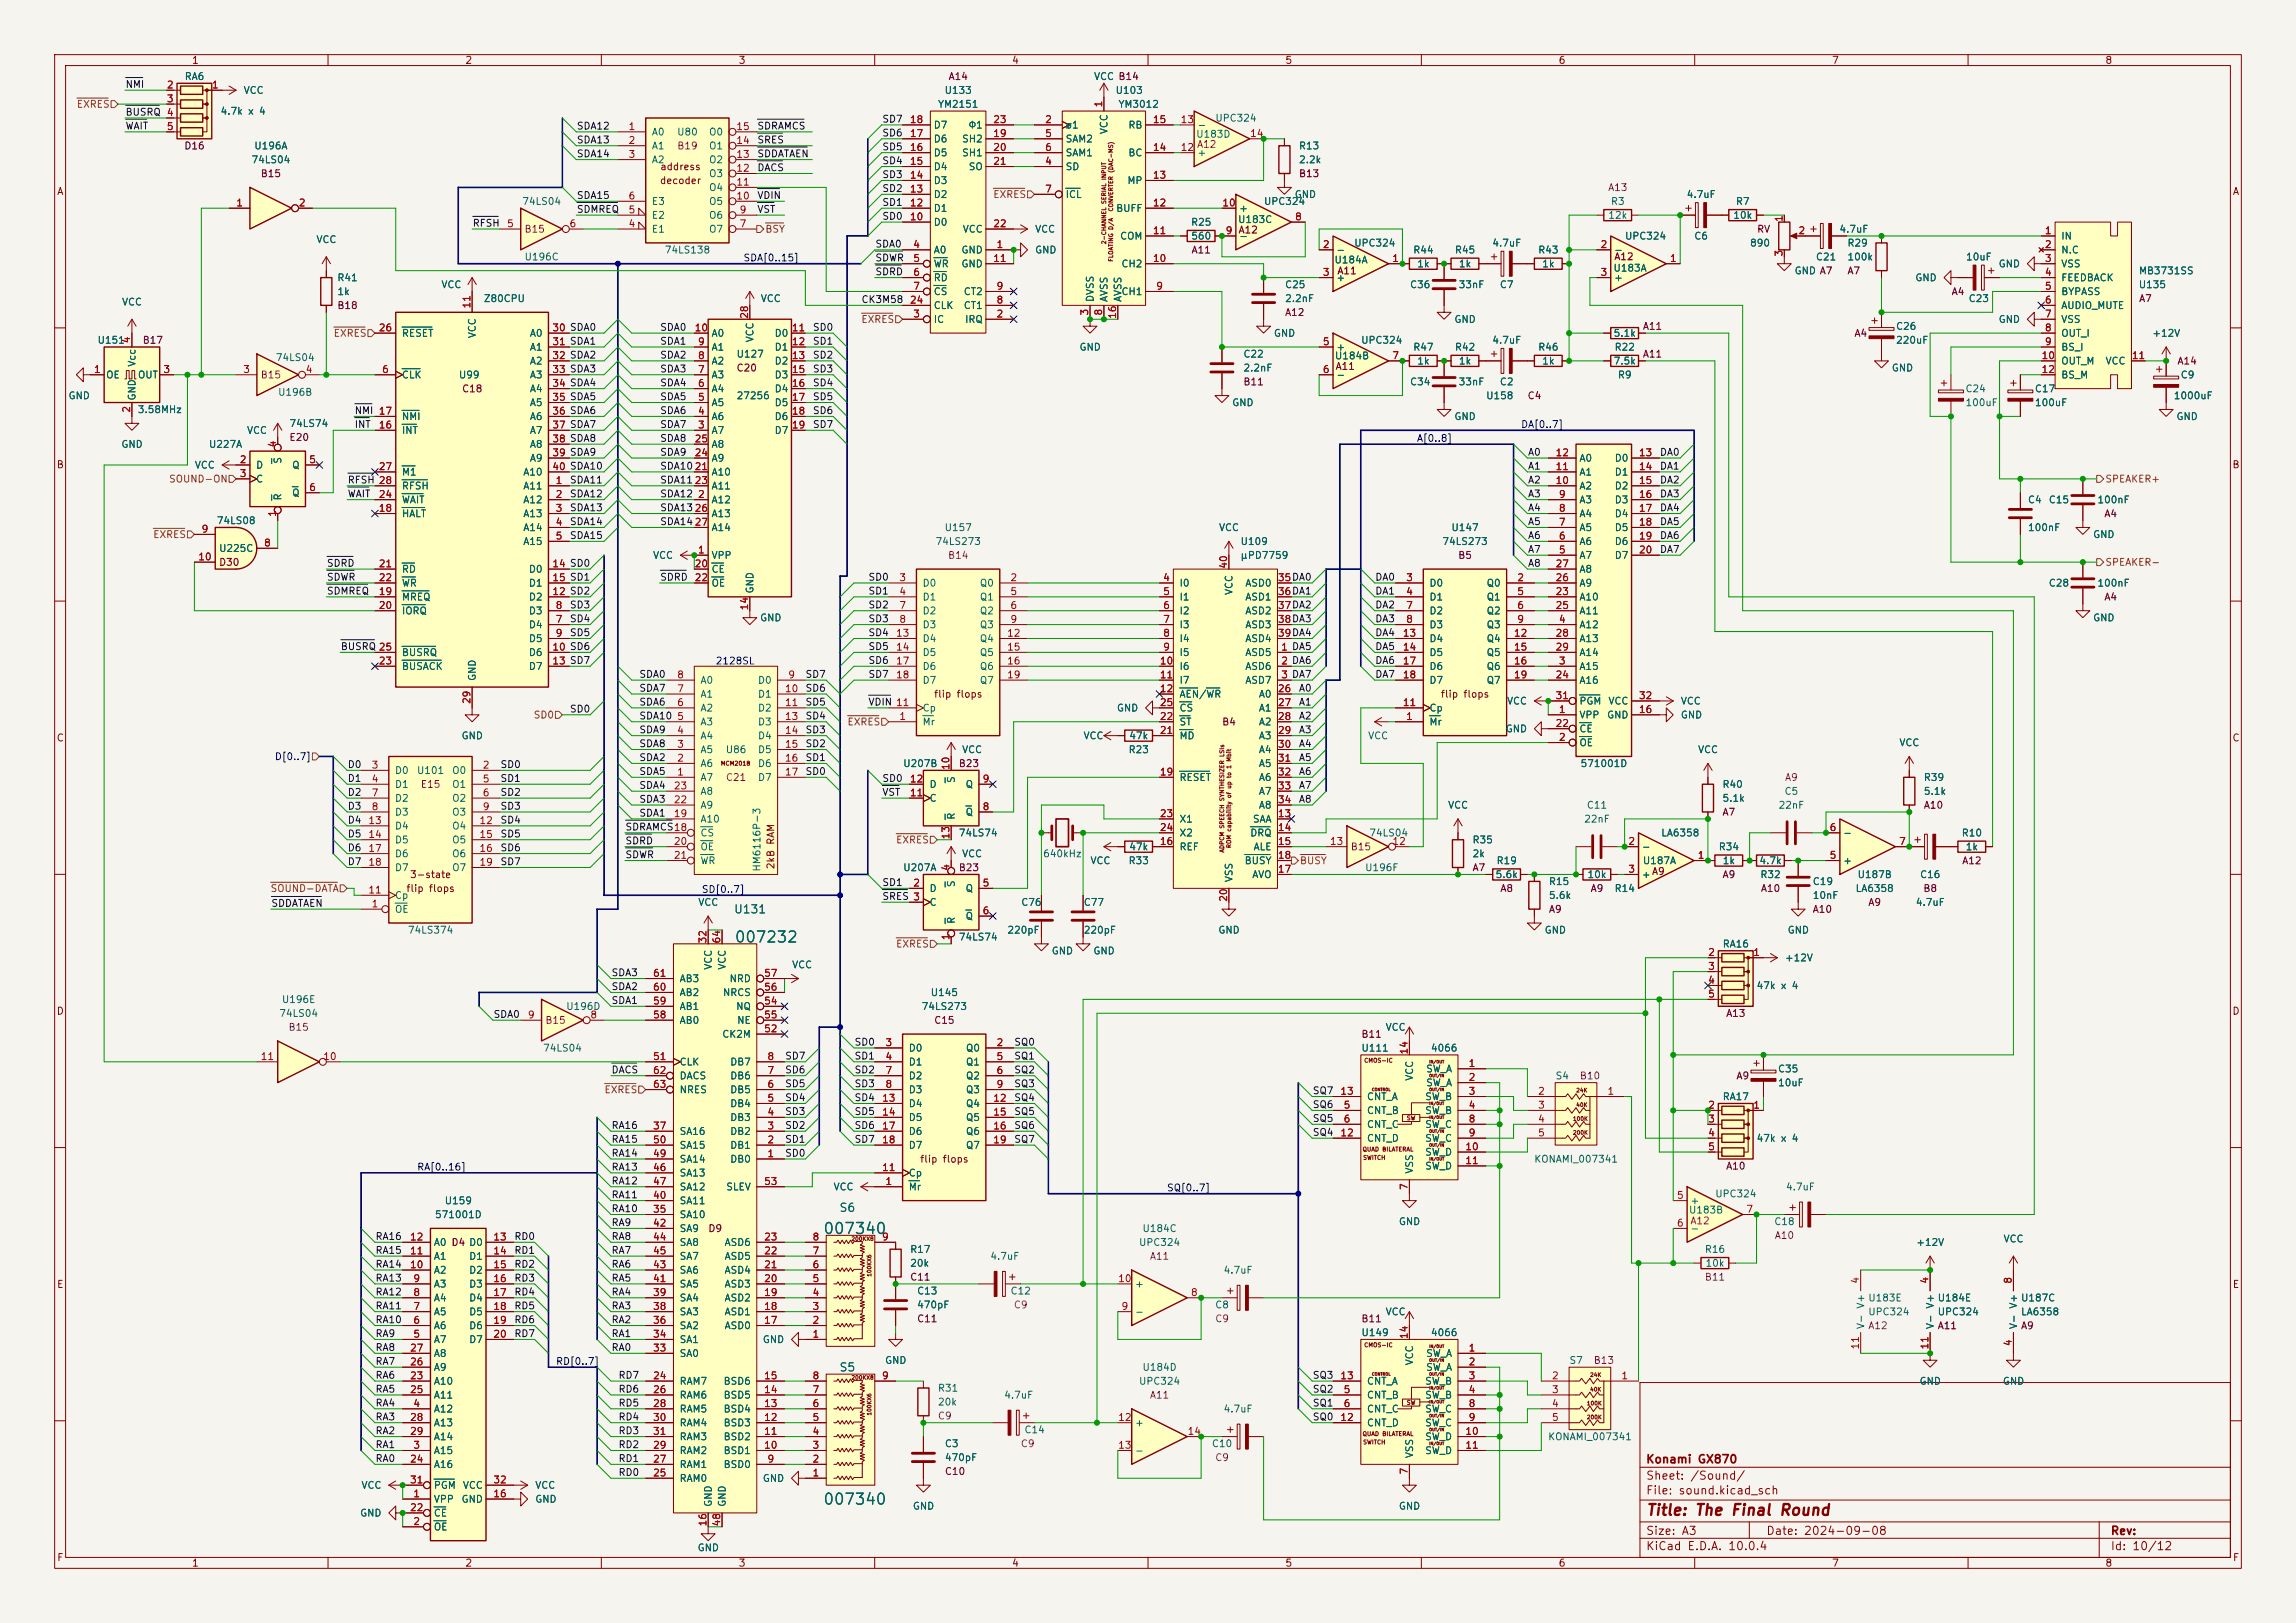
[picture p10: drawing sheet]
<svg xmlns="http://www.w3.org/2000/svg" width="420mm" height="297mm" viewBox="0 0 420 297" stroke-linecap="round" stroke-linejoin="round" font-family="sans-serif">
<defs><g id="words">
<g font-size="2" fill="#006464">
<text x="134.2" y="173">007232</text>
<text x="150.4" y="226.3">007340</text>
<text x="150.4" y="275.9">007340</text>
</g>
<text font-size="2" fill="#840000" x="301" y="277.8">Title: The Final Round</text>
<g font-size="1.5" fill="#006464">
<text x="134.2" y="167.5">U131</text>
<text x="153.4" y="222.1">S6</text>
<text x="153.4" y="251.3">S5</text>
</g>
<g font-size="1.5" fill="#840000">
<text x="301" y="268.1">Konami GX870</text>
<text x="301" y="273.8">File: sound.kicad_sch</text>
<text x="301" y="271.1">Sheet: /Sound/</text>
<text x="301" y="281.2">Size: A3</text>
<text x="323" y="281.2">Date: 2024-09-08</text>
<text x="386" y="281.2">Rev:</text>
<text x="301" y="284">KiCad E.D.A. 10.0.4</text>
<text x="386" y="284">Id: 10/12</text>
</g>
<g font-size="1.3" fill="#840000">
<text x="35" y="12">1</text>
<text x="85" y="12">2</text>
<text x="135" y="12">3</text>
<text x="185" y="12">4</text>
<text x="235" y="12">5</text>
<text x="285" y="12">6</text>
<text x="335" y="12">7</text>
<text x="385" y="12">8</text>
<text x="10.3" y="36">A</text>
<text x="120.6" y="34">decoder</text>
<text x="120.7" y="31.5">address</text>
<text x="408.3" y="36">A</text>
<text x="10.3" y="86">B</text>
<text x="408.2" y="86">B</text>
<text x="170.7" y="128">flip flops</text>
<text x="263.5" y="128">flip flops</text>
<text x="10.3" y="136">C</text>
<text x="408.2" y="136">C</text>
<text x="74.9" y="161">3-state</text>
<text x="141.9" y="159.2" transform="rotate(-90 141.9 159.2)">2kB RAM</text>
<text x="74.2" y="163.5">flip flops</text>
<text x="10.3" y="186">D</text>
<text x="408.2" y="186">D</text>
<text x="168.2" y="213.1">flip flops</text>
<text x="10.3" y="236">E</text>
<text x="408.3" y="236">E</text>
<text x="10.3" y="286">F</text>
<text x="35" y="287">1</text>
<text x="85" y="287">2</text>
<text x="135" y="287">3</text>
<text x="185" y="287">4</text>
<text x="235" y="287">5</text>
<text x="285" y="287">6</text>
<text x="335" y="287">7</text>
<text x="385" y="287">8</text>
<text x="408.3" y="286">F</text>
</g>
<g font-size="1.3" fill="#0f0f0f">
<text x="22.9" y="16.4">NMI</text>
<text x="22.9" y="21.5">BUSRQ</text>
<text x="161.3" y="22.7">SD7</text>
<text x="22.9" y="24">WAIT</text>
<text x="105.4" y="26.5">SDA13</text>
<text x="105.4" y="29.1">SDA14</text>
<text x="105.4" y="24">SDA12</text>
<text x="138.4" y="26.5">SRES</text>
<text x="138.4" y="24">SDRAMCS</text>
<text x="138.4" y="29.1">SDDATAEN</text>
<text x="161.3" y="27.8">SD5</text>
<text x="161.3" y="25.3">SD6</text>
<text x="138.4" y="31.6">DACS</text>
<text x="161.3" y="30.4">SD4</text>
<text x="161.3" y="32.9">SD3</text>
<text x="161.3" y="35.4">SD2</text>
<text x="86.4" y="41.8">RFSH</text>
<text x="105.4" y="36.7">SDA15</text>
<text x="105.4" y="39.2">SDMREQ</text>
<text x="138.4" y="39.2">VST</text>
<text x="138.4" y="36.7">VDIN</text>
<text x="161.3" y="38">SD1</text>
<text x="161.3" y="40.5">SD0</text>
<text x="160" y="45.6">SDA0</text>
<text x="160" y="48.1">SDWR</text>
<text x="160" y="50.7">SDRD</text>
<text x="157.5" y="55.8">CK3M58</text>
<text x="120.6" y="65.9">SDA2</text>
<text x="120.6" y="60.8">SDA0</text>
<text x="120.6" y="63.4">SDA1</text>
<text x="148.6" y="60.8">SD0</text>
<text x="148.6" y="63.4">SD1</text>
<text x="148.6" y="65.9">SD2</text>
<text x="120.6" y="71">SDA4</text>
<text x="120.6" y="68.5">SDA3</text>
<text x="148.6" y="71">SD4</text>
<text x="148.6" y="68.5">SD3</text>
<text x="64.8" y="76.1">NMI 17</text>
<text x="120.6" y="76.1">SDA6</text>
<text x="120.6" y="73.5">SDA5</text>
<text x="148.6" y="73.5">SD5</text>
<text x="148.6" y="76.1">SD6</text>
<text x="64.8" y="78.6">INT</text>
<text x="120.6" y="78.6">SDA7</text>
<text x="120.6" y="83.7">SDA9</text>
<text x="120.6" y="81.2">SDA8</text>
<text x="148.6" y="78.6">SD7</text>
<text x="279.4" y="83.7">A0</text>
<text x="303.5" y="83.7">DA0</text>
<text x="63.5" y="88.8">RFSH 28</text>
<text x="104.1" y="88.8">SDA11</text>
<text x="120.6" y="88.8">SDA1123</text>
<text x="120.6" y="86.2">SDA1021</text>
<text x="279.4" y="86.2">A1</text>
<text x="279.4" y="88.8">A2</text>
<text x="303.5" y="88.8">DA2</text>
<text x="303.5" y="86.2">DA1</text>
<text x="63.5" y="91.3">WAIT</text>
<text x="104.1" y="91.3">SDA12</text>
<text x="104.1" y="93.9">SDA13</text>
<text x="120.6" y="91.3">SDA12</text>
<text x="120.6" y="93.9">SDA1326</text>
<text x="279.4" y="91.3">A3</text>
<text x="279.4" y="93.9">A4</text>
<text x="303.5" y="93.9">DA4</text>
<text x="303.5" y="91.3">DA3</text>
<text x="104.1" y="96.4">SDA14</text>
<text x="104.1" y="98.9">SDA15</text>
<text x="120.6" y="96.4">SDA1427</text>
<text x="279.4" y="101.5">A7</text>
<text x="279.4" y="98.9">A6</text>
<text x="279.4" y="96.4">A5</text>
<text x="303.5" y="96.4">DA5</text>
<text x="303.5" y="98.9">DA6</text>
<text x="303.5" y="101.5">DA7</text>
<text x="59.7" y="104">SDRD</text>
<text x="59.7" y="106.6">SDWR</text>
<text x="120.6" y="106.6">SDRD</text>
<text x="158.7" y="106.6">SD0</text>
<text x="251.5" y="106.6">DA0</text>
<text x="279.4" y="104">A8</text>
<text x="59.7" y="109.1">SDMREQ</text>
<text x="104.1" y="111.6">SD3</text>
<text x="158.7" y="109.1">SD1</text>
<text x="158.7" y="111.6">SD2</text>
<text x="251.5" y="109.1">DA1</text>
<text x="251.5" y="111.6">DA2</text>
<text x="62.2" y="119.3">BUSRQ 25</text>
<text x="104.1" y="116.7">SD5</text>
<text x="104.1" y="114.2">SD4</text>
<text x="158.7" y="114.2">SD3</text>
<text x="158.7" y="116.7">SD4</text>
<text x="158.7" y="119.3">SD5</text>
<text x="251.5" y="119.3">DA5</text>
<text x="251.5" y="114.2">DA3</text>
<text x="251.5" y="116.7">DA4</text>
<text x="116.8" y="124.3">SDA0</text>
<text x="147.2" y="124.3">SD7</text>
<text x="158.7" y="124.3">SD7</text>
<text x="158.7" y="121.8">SD6</text>
<text x="251.5" y="121.8">DA6</text>
<text x="251.5" y="124.3">DA7</text>
<text x="104.1" y="130.7">SD0</text>
<text x="116.8" y="126.9">SDA7</text>
<text x="116.8" y="132">SDA10</text>
<text x="116.8" y="129.4">SDA6</text>
<text x="147.2" y="132">SD4</text>
<text x="147.2" y="129.4">SD5</text>
<text x="147.2" y="126.9">SD6</text>
<text x="158.7" y="129.4">VDIN 11</text>
<text x="237.5" y="126.9">A0</text>
<text x="237.5" y="129.4">A1</text>
<text x="237.5" y="132">A2</text>
<text x="116.8" y="134.5">SDA9</text>
<text x="116.8" y="137">SDA8</text>
<text x="147.2" y="137">SD2</text>
<text x="147.2" y="134.5">SD3</text>
<text x="237.5" y="137">A4</text>
<text x="237.5" y="134.5">A3</text>
<text x="63.5" y="140.8">D0</text>
<text x="63.5" y="143.4">D1</text>
<text x="91.4" y="143.4">SD1</text>
<text x="91.4" y="140.8">SD0</text>
<text x="116.8" y="142.1">SDA5</text>
<text x="116.8" y="139.6">SDA2</text>
<text x="147.2" y="139.6">SD1</text>
<text x="147.2" y="142.1">SD0</text>
<text x="161.3" y="143.4">SD0</text>
<text x="237.5" y="139.6">A5</text>
<text x="237.5" y="142.1">A6</text>
<text x="63.5" y="148.5">D3</text>
<text x="63.5" y="145.9">D2</text>
<text x="91.4" y="145.9">SD2</text>
<text x="91.4" y="148.5">SD3</text>
<text x="116.8" y="147.2">SDA3</text>
<text x="116.8" y="144.7">SDA4</text>
<text x="116.8" y="149.7">SDA1</text>
<text x="161.3" y="145.9">VST</text>
<text x="237.5" y="144.7">A7</text>
<text x="237.5" y="147.2">A8</text>
<text x="63.5" y="153.5">D5</text>
<text x="63.5" y="151">D4</text>
<text x="91.4" y="151">SD4</text>
<text x="91.4" y="153.5">SD5</text>
<text x="114.3" y="152.3">SDRAMCS18</text>
<text x="114.3" y="154.8">SDRD</text>
<text x="63.5" y="158.6">D7</text>
<text x="63.5" y="156.1">D6</text>
<text x="91.4" y="156.1">SD6</text>
<text x="91.4" y="158.6">SD7</text>
<text x="114.3" y="157.4">SDWR</text>
<text x="49.5" y="166.2">SDDATAEN</text>
<text x="161.3" y="165">SRES 3</text>
<text x="161.3" y="162.4">SD1</text>
<text x="111.8" y="178.9">SDA3</text>
<text x="111.8" y="184">SDA1</text>
<text x="111.8" y="181.5">SDA2</text>
<text x="90.2" y="186.6">SDA0</text>
<text x="156.2" y="191.6">SD0</text>
<text x="185.4" y="191.6">SQ0</text>
<text x="111.8" y="196.7">DACS</text>
<text x="143.5" y="196.7">SD6</text>
<text x="143.5" y="194.2">SD7</text>
<text x="156.2" y="196.7">SD2</text>
<text x="156.2" y="194.2">SD1</text>
<text x="185.4" y="194.2">SQ1</text>
<text x="185.4" y="196.7">SQ2</text>
<text x="143.5" y="199.3">SD5</text>
<text x="143.5" y="201.8">SD4</text>
<text x="156.2" y="201.8">SD4</text>
<text x="156.2" y="199.3">SD3</text>
<text x="185.4" y="201.8">SQ4</text>
<text x="185.4" y="199.3">SQ3</text>
<text x="240" y="203.1">SQ6</text>
<text x="240" y="200.5">SQ7</text>
<text x="111.8" y="206.9">RA16</text>
<text x="111.8" y="209.4">RA15</text>
<text x="143.5" y="204.3">SD3</text>
<text x="143.5" y="209.4">SD1</text>
<text x="143.5" y="206.9">SD2</text>
<text x="156.2" y="204.3">SD5</text>
<text x="156.2" y="206.9">SD6</text>
<text x="156.2" y="209.4">SD7</text>
<text x="185.4" y="209.4">SQ7</text>
<text x="185.4" y="204.3">SQ5</text>
<text x="185.4" y="206.9">SQ6</text>
<text x="240" y="208.2">SQ4</text>
<text x="240" y="205.6">SQ5</text>
<text x="111.8" y="212">RA14</text>
<text x="111.8" y="214.5">RA13</text>
<text x="143.5" y="212">SD0</text>
<text x="111.8" y="217">RA12</text>
<text x="111.8" y="219.6">RA11</text>
<text x="68.6" y="227.2">RA16</text>
<text x="94" y="227.2">RD0</text>
<text x="111.8" y="227.2">RA8</text>
<text x="111.8" y="222.1">RA10</text>
<text x="111.8" y="224.7">RA9</text>
<text x="68.6" y="232.3">RA14</text>
<text x="68.6" y="229.7">RA15</text>
<text x="94" y="229.7">RD1</text>
<text x="94" y="232.3">RD2</text>
<text x="111.8" y="232.3">RA6</text>
<text x="111.8" y="229.7">RA7</text>
<text x="68.6" y="239.9">RA11</text>
<text x="68.6" y="234.8">RA13</text>
<text x="68.6" y="237.4">RA12</text>
<text x="94" y="239.9">RD5</text>
<text x="94" y="234.8">RD3</text>
<text x="94" y="237.4">RD4</text>
<text x="111.8" y="237.4">RA4</text>
<text x="111.8" y="234.8">RA5</text>
<text x="111.8" y="239.9">RA3</text>
<text x="68.6" y="242.4">RA10</text>
<text x="68.6" y="245">RA9</text>
<text x="94" y="242.4">RD6</text>
<text x="94" y="245">RD7</text>
<text x="111.8" y="242.4">RA2</text>
<text x="111.8" y="245">RA1</text>
<text x="68.6" y="247.5">RA8</text>
<text x="68.6" y="250.1">RA7</text>
<text x="111.8" y="247.5">RA0</text>
<text x="68.6" y="252.6">RA6</text>
<text x="68.6" y="257.7">RA4</text>
<text x="68.6" y="255.1">RA5</text>
<text x="113" y="255.1">RD6</text>
<text x="113" y="252.6">RD7</text>
<text x="113" y="257.7">RD5</text>
<text x="240" y="255.1">SQ2</text>
<text x="240" y="257.7">SQ1</text>
<text x="240" y="252.6">SQ3</text>
<text x="68.6" y="260.2">RA3</text>
<text x="68.6" y="262.8">RA2</text>
<text x="113" y="260.2">RD4</text>
<text x="113" y="262.8">RD3</text>
<text x="240" y="260.2">SQ0</text>
<text x="68.6" y="267.8">RA0</text>
<text x="68.6" y="265.3">RA1</text>
<text x="113" y="267.8">RD1</text>
<text x="113" y="265.3">RD2</text>
<text x="113" y="270.4">RD0</text>
</g>
<g font-size="1.3" fill="#a90000">
<text x="30.4" y="16.5">2</text>
<text x="38.7" y="16.5">1</text>
<text x="30.4" y="19">3</text>
<text x="30.4" y="21.6">4</text>
<text x="166.3" y="22.8">18</text>
<text x="181.6" y="22.8">23</text>
<text x="191.1" y="22.8">2</text>
<text x="201.9" y="19.8" transform="rotate(-90 201.9 19.8)">1</text>
<text x="210.8" y="22.8">15</text>
<text x="215.9" y="22.8">13</text>
<text x="30.4" y="24.1">5</text>
<text x="114.9" y="24.1">1</text>
<text x="114.9" y="26.6">2</text>
<text x="114.9" y="29.2">3</text>
<text x="134.6" y="29.2">13</text>
<text x="134.6" y="26.6">14</text>
<text x="134.6" y="24.1">15</text>
<text x="166.3" y="27.9">16</text>
<text x="166.3" y="25.4">17</text>
<text x="181.6" y="25.4">19</text>
<text x="181.6" y="27.9">20</text>
<text x="191.1" y="25.4">5</text>
<text x="191.1" y="27.9">6</text>
<text x="210.8" y="27.9">14</text>
<text x="215.9" y="27.9">12</text>
<text x="228.6" y="25.4">14</text>
<text x="134.6" y="34.3">11</text>
<text x="134.6" y="31.7">12</text>
<text x="166.3" y="35.5">13</text>
<text x="166.3" y="33">14</text>
<text x="166.3" y="30.5">15</text>
<text x="181.6" y="30.5">21</text>
<text x="191.1" y="30.5">4</text>
<text x="191.1" y="35.5">7</text>
<text x="210.8" y="33">13</text>
<text x="43.1" y="38.1">1</text>
<text x="54.5" y="38.1">2</text>
<text x="92.6" y="41.9">5</text>
<text x="104.1" y="41.9">6</text>
<text x="114.9" y="41.9">4</text>
<text x="114.9" y="39.3">5</text>
<text x="114.9" y="36.8">6</text>
<text x="134.6" y="36.8">10</text>
<text x="135.2" y="41.9">7</text>
<text x="135.2" y="39.3">9</text>
<text x="166.3" y="40.6">10</text>
<text x="166.3" y="38.1">12</text>
<text x="181.6" y="41.9">22</text>
<text x="210.8" y="38.1">12</text>
<text x="223.5" y="38.1">10</text>
<text x="236.8" y="40.6">8</text>
<text x="326.4" y="40.7" transform="rotate(-90 326.4 40.7)">1</text>
<text x="166.9" y="45.7">4</text>
<text x="182.2" y="45.7">1</text>
<text x="210.8" y="43.2">11</text>
<text x="224.1" y="43.2">9</text>
<text x="241.9" y="45.7">2</text>
<text x="292.7" y="45.7">2</text>
<text x="326.4" y="47.1" transform="rotate(-90 326.4 47.1)">3</text>
<text x="328.9" y="43.2">2</text>
<text x="373.9" y="43.2">1</text>
<text x="373.9" y="45.7">2</text>
<text x="166.9" y="48.2">5</text>
<text x="166.9" y="50.8">6</text>
<text x="166.9" y="53.3">7</text>
<text x="181.6" y="48.2">11</text>
<text x="182.2" y="53.3">9</text>
<text x="210.8" y="48.2">10</text>
<text x="211.4" y="53.3">9</text>
<text x="241.9" y="50.8">3</text>
<text x="254.6" y="48.2">1</text>
<text x="292.7" y="50.8">3</text>
<text x="305.4" y="48.2">1</text>
<text x="373.9" y="48.2">3</text>
<text x="373.9" y="50.8">4</text>
<text x="373.9" y="53.3">5</text>
<text x="86.3" y="56.6" transform="rotate(-90 86.3 56.6)">11</text>
<text x="137.1" y="58.5" transform="rotate(-90 137.1 58.5)">28</text>
<text x="166.3" y="55.9">24</text>
<text x="166.9" y="58.4">3</text>
<text x="182.2" y="58.4">2</text>
<text x="182.2" y="55.9">8</text>
<text x="199.4" y="57.9" transform="rotate(-90 199.4 57.9)">3</text>
<text x="201.9" y="57.9" transform="rotate(-90 201.9 57.9)">8</text>
<text x="204.4" y="58.5" transform="rotate(-90 204.4 58.5)">16</text>
<text x="373.9" y="55.9">6</text>
<text x="373.9" y="58.4">7</text>
<text x="24.1" y="62.9" transform="rotate(-90 24.1 62.9)">4</text>
<text x="69.2" y="60.9">26</text>
<text x="100.9" y="60.9">30 SDA0</text>
<text x="100.9" y="63.5">31 SDA1</text>
<text x="100.9" y="60.9">30</text>
<text x="100.9" y="63.5">31</text>
<text x="127" y="60.9">10</text>
<text x="127.6" y="63.5">9</text>
<text x="144.7" y="60.9">11</text>
<text x="144.7" y="63.5">12</text>
<text x="241.9" y="63.5">5</text>
<text x="373.9" y="60.9">8</text>
<text x="373.9" y="63.5">9</text>
<text x="17.1" y="68.6">1</text>
<text x="29.8" y="68.6">3</text>
<text x="44.4" y="68.6">3</text>
<text x="55.8" y="68.6">4</text>
<text x="69.8" y="68.6">6</text>
<text x="100.9" y="66">32 SDA2</text>
<text x="100.9" y="68.6">33 SDA3</text>
<text x="100.9" y="71.1">34 SDA4</text>
<text x="100.9" y="66">32</text>
<text x="100.9" y="68.6">33</text>
<text x="100.9" y="71.1">34</text>
<text x="127.6" y="71.1">6</text>
<text x="127.6" y="68.6">7</text>
<text x="127.6" y="66">8</text>
<text x="144.7" y="66">13</text>
<text x="144.7" y="68.6">15</text>
<text x="144.7" y="71.1">16</text>
<text x="241.9" y="68.6">6</text>
<text x="254.6" y="66">7</text>
<text x="373.3" y="66">10</text>
<text x="373.3" y="68.6">12</text>
<text x="389.8" y="66">11</text>
<text x="24.1" y="75.6" transform="rotate(-90 24.1 75.6)">2</text>
<text x="69.2" y="76.2">17</text>
<text x="100.9" y="73.6">35 SDA5</text>
<text x="100.9" y="76.2">36 SDA6</text>
<text x="100.9" y="73.6">35</text>
<text x="100.9" y="76.2">36</text>
<text x="127.6" y="76.2">4</text>
<text x="127.6" y="73.6">5</text>
<text x="144.7" y="73.6">17</text>
<text x="144.7" y="76.2">18</text>
<text x="50.8" y="82" transform="rotate(-90 50.8 82)">4</text>
<text x="69.2" y="78.7">16</text>
<text x="100.9" y="78.7">37 SDA7</text>
<text x="100.9" y="81.3">38 SDA8</text>
<text x="100.9" y="83.8">39 SDA9</text>
<text x="100.9" y="78.7">37</text>
<text x="100.9" y="81.3">38</text>
<text x="100.9" y="83.8">39</text>
<text x="127" y="83.8">24</text>
<text x="127" y="81.3">25</text>
<text x="127.6" y="78.7">3</text>
<text x="144.7" y="78.7">19</text>
<text x="284.4" y="83.8">12</text>
<text x="299.7" y="83.8">13</text>
<text x="43.7" y="85.1">2</text>
<text x="43.7" y="87.6">3</text>
<text x="56.4" y="85.1">5</text>
<text x="69.2" y="86.3">27</text>
<text x="69.2" y="88.9">28</text>
<text x="100.9" y="86.3">40 SDA10</text>
<text x="100.9" y="86.3">40</text>
<text x="101.5" y="88.9">1</text>
<text x="127" y="86.3">21</text>
<text x="127" y="88.9">23</text>
<text x="284.4" y="88.9">10</text>
<text x="284.4" y="86.3">11</text>
<text x="299.7" y="86.3">14</text>
<text x="299.7" y="88.9">15</text>
<text x="50.8" y="94.7" transform="rotate(-90 50.8 94.7)">1</text>
<text x="56.4" y="90.1">6</text>
<text x="69.2" y="94">18</text>
<text x="69.2" y="91.4">24</text>
<text x="101.5" y="91.4">2</text>
<text x="101.5" y="94">3</text>
<text x="127" y="94">26</text>
<text x="127.6" y="91.4">2</text>
<text x="285" y="94">8</text>
<text x="285" y="91.4">9</text>
<text x="299.7" y="91.4">16</text>
<text x="299.7" y="94">17</text>
<text x="36.8" y="97.8">9</text>
<text x="48.2" y="100.3">8</text>
<text x="101.5" y="96.5">4</text>
<text x="101.5" y="99">5</text>
<text x="127" y="96.5">27</text>
<text x="127.6" y="101.6">1</text>
<text x="285" y="101.6">5</text>
<text x="285" y="99">6</text>
<text x="285" y="96.5">7</text>
<text x="299.7" y="96.5">18</text>
<text x="299.7" y="99">19</text>
<text x="299.7" y="101.6">20</text>
<text x="36.2" y="102.8">10</text>
<text x="69.2" y="104.1">21</text>
<text x="69.2" y="106.7">22</text>
<text x="100.9" y="104.1">14 SD0</text>
<text x="100.9" y="106.7">15 SD1</text>
<text x="100.9" y="104.1">14</text>
<text x="100.9" y="106.7">15</text>
<text x="127" y="104.1">20</text>
<text x="127" y="106.7">22</text>
<text x="164.4" y="106.7">3</text>
<text x="184.7" y="106.7">2</text>
<text x="212.7" y="106.7">4</text>
<text x="224.8" y="104.2" transform="rotate(-90 224.8 104.2)">40</text>
<text x="233.6" y="106.7">35DA0</text>
<text x="233.6" y="106.7">35</text>
<text x="257.1" y="106.7">3</text>
<text x="277.4" y="106.7">2</text>
<text x="284.4" y="106.7">26</text>
<text x="284.4" y="104.1">27</text>
<text x="69.2" y="109.2">19</text>
<text x="69.2" y="111.7">20</text>
<text x="100.9" y="109.2">12 SD2</text>
<text x="100.9" y="109.2">12</text>
<text x="101.5" y="111.7">8</text>
<text x="137.1" y="111.8" transform="rotate(-90 137.1 111.8)">14</text>
<text x="164.4" y="109.2">4</text>
<text x="164.4" y="111.7">7</text>
<text x="184.7" y="109.2">5</text>
<text x="184.7" y="111.7">6</text>
<text x="212.7" y="109.2">5</text>
<text x="212.7" y="111.7">6</text>
<text x="233.6" y="109.2">36DA1</text>
<text x="233.6" y="111.7">37DA2</text>
<text x="233.6" y="109.2">36</text>
<text x="233.6" y="111.7">37</text>
<text x="257.1" y="109.2">4</text>
<text x="257.1" y="111.7">7</text>
<text x="277.4" y="109.2">5</text>
<text x="277.4" y="111.7">6</text>
<text x="284.4" y="109.2">23</text>
<text x="284.4" y="111.7">25</text>
<text x="69.2" y="119.4">25</text>
<text x="100.9" y="119.4">10 SD6</text>
<text x="100.9" y="119.4">10</text>
<text x="101.5" y="114.3">7</text>
<text x="101.5" y="116.8">9</text>
<text x="163.8" y="116.8">13</text>
<text x="163.8" y="119.4">14</text>
<text x="164.4" y="114.3">8</text>
<text x="184.1" y="116.8">12</text>
<text x="184.1" y="119.4">15</text>
<text x="184.7" y="114.3">9</text>
<text x="212.7" y="114.3">7</text>
<text x="212.7" y="116.8">8</text>
<text x="212.7" y="119.4">9</text>
<text x="233.6" y="114.3">38DA3</text>
<text x="233.6" y="116.8">39DA4</text>
<text x="233.6" y="114.3">38</text>
<text x="233.6" y="116.8">39</text>
<text x="234.2" y="119.4">1 DA5</text>
<text x="234.2" y="119.4">1</text>
<text x="256.5" y="116.8">13</text>
<text x="256.5" y="119.4">14</text>
<text x="257.1" y="114.3">8</text>
<text x="276.8" y="116.8">12</text>
<text x="276.8" y="119.4">15</text>
<text x="277.4" y="114.3">9</text>
<text x="284.4" y="116.8">28</text>
<text x="284.4" y="119.4">29</text>
<text x="285" y="114.3">4</text>
<text x="69.2" y="121.9">23</text>
<text x="100.9" y="121.9">13 SD7</text>
<text x="100.9" y="121.9">13</text>
<text x="123.8" y="124.4">8</text>
<text x="144.1" y="124.4">9</text>
<text x="163.8" y="121.9">17</text>
<text x="163.8" y="124.4">18</text>
<text x="184.1" y="121.9">16</text>
<text x="184.1" y="124.4">19</text>
<text x="212" y="121.9">10</text>
<text x="212" y="124.4">11</text>
<text x="234.2" y="121.9">2 DA6</text>
<text x="234.2" y="124.4">3 DA7</text>
<text x="234.2" y="121.9">2</text>
<text x="234.2" y="124.4">3</text>
<text x="256.5" y="121.9">17</text>
<text x="256.5" y="124.4">18</text>
<text x="276.8" y="121.9">16</text>
<text x="276.8" y="124.4">19</text>
<text x="284.4" y="124.4">24</text>
<text x="285" y="121.9">3</text>
<text x="86.3" y="128.9" transform="rotate(-90 86.3 128.9)">29</text>
<text x="123.8" y="129.5">6</text>
<text x="123.8" y="127">7</text>
<text x="143.5" y="127">10</text>
<text x="143.5" y="129.5">11</text>
<text x="212" y="127">12</text>
<text x="212" y="129.5">25</text>
<text x="233.6" y="127">26</text>
<text x="233.6" y="129.5">27</text>
<text x="256.5" y="129.5">11</text>
<text x="284.4" y="128.2">31</text>
<text x="285" y="130.8">1</text>
<text x="299.7" y="130.8">16</text>
<text x="299.7" y="128.2">32</text>
<text x="123.8" y="137.1">3</text>
<text x="123.8" y="134.6">4</text>
<text x="123.8" y="132.1">5</text>
<text x="143.5" y="132.1">13</text>
<text x="143.5" y="134.6">14</text>
<text x="143.5" y="137.1">15</text>
<text x="164.4" y="132.1">1</text>
<text x="212" y="134.6">21</text>
<text x="212" y="132.1">22</text>
<text x="233.6" y="132.1">28</text>
<text x="233.6" y="134.6">29</text>
<text x="233.6" y="137.1">30</text>
<text x="257.1" y="132.1">1</text>
<text x="284.4" y="133.3">22</text>
<text x="285" y="135.9">2</text>
<text x="67.9" y="140.9">3</text>
<text x="67.9" y="143.5">4</text>
<text x="88.2" y="140.9">2</text>
<text x="88.2" y="143.5">5</text>
<text x="123.8" y="142.2">1</text>
<text x="123.8" y="139.7">2</text>
<text x="143.5" y="139.7">16</text>
<text x="143.5" y="142.2">17</text>
<text x="166.3" y="143.5">12</text>
<text x="174" y="141" transform="rotate(-90 174 141)">10</text>
<text x="179.6" y="143.5">9</text>
<text x="212" y="142.2">19</text>
<text x="233.6" y="139.7">31</text>
<text x="233.6" y="142.2">32</text>
<text x="67.9" y="146">7</text>
<text x="67.9" y="148.6">8</text>
<text x="88.2" y="146">6</text>
<text x="88.2" y="148.6">9</text>
<text x="123.1" y="149.8">19</text>
<text x="123.1" y="147.3">22</text>
<text x="123.1" y="144.8">23</text>
<text x="166.3" y="146">11</text>
<text x="179.6" y="148.6">8</text>
<text x="212" y="149.8">23</text>
<text x="233.6" y="149.8">13</text>
<text x="233.6" y="144.8">33</text>
<text x="233.6" y="147.3">34</text>
<text x="67.3" y="151.1">13</text>
<text x="67.3" y="153.6">14</text>
<text x="87.6" y="151.1">12</text>
<text x="87.6" y="153.6">15</text>
<text x="123.1" y="154.9">20</text>
<text x="174" y="153.7" transform="rotate(-90 174 153.7)">13</text>
<text x="212" y="154.9">16</text>
<text x="212" y="152.4">24</text>
<text x="233.6" y="152.4">14</text>
<text x="233.6" y="154.9">15</text>
<text x="243.2" y="154.9">13</text>
<text x="254.6" y="154.9">12</text>
<text x="297.7" y="154.9">2</text>
<text x="334.6" y="152.4">6</text>
<text x="347.3" y="154.9">7</text>
<text x="67.3" y="156.2">17</text>
<text x="67.3" y="158.7">18</text>
<text x="87.6" y="156.2">16</text>
<text x="87.6" y="158.7">19</text>
<text x="123.1" y="157.5">21</text>
<text x="174" y="159.5" transform="rotate(-90 174 159.5)">4</text>
<text x="233.6" y="160">17</text>
<text x="233.6" y="157.5">18</text>
<text x="297.7" y="160">3</text>
<text x="310.4" y="157.5">1</text>
<text x="334.6" y="157.5">5</text>
<text x="67.3" y="163.8">11</text>
<text x="67.9" y="166.3">1</text>
<text x="166.9" y="162.5">2</text>
<text x="166.9" y="165.1">3</text>
<text x="179.6" y="162.5">5</text>
<text x="179.6" y="167.6">6</text>
<text x="224.8" y="165.1" transform="rotate(-90 224.8 165.1)">20</text>
<text x="129.5" y="172.8" transform="rotate(-90 129.5 172.8)">32</text>
<text x="132.1" y="172.8" transform="rotate(-90 132.1 172.8)">64</text>
<text x="174" y="172.2" transform="rotate(-90 174 172.2)">1</text>
<text x="119.3" y="179">61</text>
<text x="139.7" y="179">57</text>
<text x="312.3" y="175.2">2</text>
<text x="312.3" y="177.8">3</text>
<text x="320.6" y="175.2">1</text>
<text x="119.3" y="184.1">59</text>
<text x="119.3" y="181.6">60</text>
<text x="139.7" y="184.1">54</text>
<text x="139.7" y="181.6">56</text>
<text x="312.3" y="180.3">4</text>
<text x="312.3" y="182.9">5</text>
<text x="96.4" y="186.7">9</text>
<text x="107.9" y="186.7">8</text>
<text x="119.3" y="186.7">58</text>
<text x="139.7" y="189.2">52</text>
<text x="139.7" y="186.7">55</text>
<text x="161.9" y="191.7">3</text>
<text x="182.2" y="191.7">2</text>
<text x="47.6" y="194.3">11</text>
<text x="59" y="194.3">10</text>
<text x="119.3" y="194.3">51</text>
<text x="119.3" y="196.8">62</text>
<text x="140.3" y="196.8">7</text>
<text x="140.3" y="194.3">8</text>
<text x="161.9" y="194.3">4</text>
<text x="161.9" y="196.8">7</text>
<text x="182.2" y="194.3">5</text>
<text x="182.2" y="196.8">6</text>
<text x="257.8" y="193.1" transform="rotate(-90 257.8 193.1)">14</text>
<text x="268.5" y="195.6">1</text>
<text x="119.3" y="199.4">63</text>
<text x="140.3" y="201.9">5</text>
<text x="140.3" y="199.4">6</text>
<text x="161.2" y="201.9">13</text>
<text x="161.9" y="199.4">8</text>
<text x="181.6" y="201.9">12</text>
<text x="182.2" y="199.4">9</text>
<text x="245.1" y="200.6">13</text>
<text x="245.7" y="203.2">5</text>
<text x="268.5" y="198.1">2</text>
<text x="268.5" y="200.6">3</text>
<text x="268.5" y="203.2">4</text>
<text x="281.2" y="200.6">2</text>
<text x="281.2" y="203.2">3</text>
<text x="293.9" y="200.6">1</text>
<text x="312.3" y="203.2">2</text>
<text x="320.6" y="203.2">1</text>
<text x="119.3" y="207">37</text>
<text x="119.3" y="209.5">50</text>
<text x="140.3" y="209.5">2</text>
<text x="140.3" y="207">3</text>
<text x="140.3" y="204.4">4</text>
<text x="161.2" y="204.4">14</text>
<text x="161.2" y="207">17</text>
<text x="161.2" y="209.5">18</text>
<text x="181.6" y="204.4">15</text>
<text x="181.6" y="207">16</text>
<text x="181.6" y="209.5">19</text>
<text x="245.1" y="208.3">12</text>
<text x="245.7" y="205.7">6</text>
<text x="268.5" y="205.7">8</text>
<text x="268.5" y="208.3">9</text>
<text x="281.2" y="205.7">4</text>
<text x="281.2" y="208.3">5</text>
<text x="312.3" y="205.7">3</text>
<text x="312.3" y="208.3">4</text>
<text x="119.3" y="214.6">46</text>
<text x="119.3" y="212.1">49</text>
<text x="140.3" y="212.1">1</text>
<text x="161.2" y="214.6">11</text>
<text x="267.9" y="210.8">10</text>
<text x="267.9" y="213.3">11</text>
<text x="312.3" y="210.8">5</text>
<text x="119.3" y="219.7">40</text>
<text x="119.3" y="217.1">47</text>
<text x="139.7" y="217.1">53</text>
<text x="161.9" y="217.1">1</text>
<text x="257.8" y="217.9" transform="rotate(-90 257.8 217.9)">7</text>
<text x="306.6" y="219.7">5</text>
<text x="74.9" y="227.3">12</text>
<text x="90.1" y="227.3">13</text>
<text x="119.3" y="222.2">35</text>
<text x="119.3" y="224.8">42</text>
<text x="119.3" y="227.3">44</text>
<text x="139.7" y="227.3">23</text>
<text x="148.5" y="227.3">8</text>
<text x="161.2" y="227.3">9</text>
<text x="306.6" y="224.8">6</text>
<text x="319.3" y="222.2">7</text>
<text x="74.9" y="232.4">10</text>
<text x="74.9" y="229.8">11</text>
<text x="90.1" y="229.8">14</text>
<text x="90.1" y="232.4">15</text>
<text x="119.3" y="232.4">43</text>
<text x="119.3" y="229.8">45</text>
<text x="139.7" y="232.4">21</text>
<text x="139.7" y="229.8">22</text>
<text x="148.5" y="232.4">6</text>
<text x="148.5" y="229.8">7</text>
<text x="75.5" y="237.5">8</text>
<text x="75.5" y="234.9">9</text>
<text x="90.1" y="234.9">16</text>
<text x="90.1" y="237.5">17</text>
<text x="119.3" y="237.5">39</text>
<text x="119.3" y="234.9">41</text>
<text x="139.7" y="237.5">19</text>
<text x="139.7" y="234.9">20</text>
<text x="148.5" y="237.5">4</text>
<text x="148.5" y="234.9">5</text>
<text x="204.4" y="234.9">10</text>
<text x="217.7" y="237.5">8</text>
<text x="340.3" y="235" transform="rotate(-90 340.3 235)">4</text>
<text x="353" y="235" transform="rotate(-90 353 235)">4</text>
<text x="368.3" y="235" transform="rotate(-90 368.3 235)">8</text>
<text x="75.5" y="245.1">5</text>
<text x="75.5" y="242.5">6</text>
<text x="75.5" y="240">7</text>
<text x="90.1" y="240">18</text>
<text x="90.1" y="242.5">19</text>
<text x="90.1" y="245.1">20</text>
<text x="119.3" y="245.1">34</text>
<text x="119.3" y="242.5">36</text>
<text x="119.3" y="240">38</text>
<text x="139.7" y="242.5">17</text>
<text x="139.7" y="240">18</text>
<text x="148.5" y="245.1">1</text>
<text x="148.5" y="242.5">2</text>
<text x="148.5" y="240">3</text>
<text x="205" y="240">9</text>
<text x="257.8" y="245.2" transform="rotate(-90 257.8 245.2)">14</text>
<text x="74.9" y="250.2">26</text>
<text x="74.9" y="247.6">27</text>
<text x="119.3" y="247.6">33</text>
<text x="268.5" y="247.6">1</text>
<text x="268.5" y="250.2">2</text>
<text x="340.3" y="247.1" transform="rotate(-90 340.3 247.1)">11</text>
<text x="353" y="247.1" transform="rotate(-90 353 247.1)">11</text>
<text x="368.3" y="246.5" transform="rotate(-90 368.3 246.5)">4</text>
<text x="74.9" y="252.7">23</text>
<text x="74.9" y="255.2">25</text>
<text x="75.5" y="257.8">4</text>
<text x="119.3" y="252.7">24</text>
<text x="119.3" y="255.2">26</text>
<text x="119.3" y="257.8">28</text>
<text x="139.7" y="257.8">13</text>
<text x="139.7" y="255.2">14</text>
<text x="139.7" y="252.7">15</text>
<text x="148.5" y="257.8">6</text>
<text x="148.5" y="255.2">7</text>
<text x="148.5" y="252.7">8</text>
<text x="161.2" y="252.7">9</text>
<text x="245.1" y="252.7">13</text>
<text x="245.7" y="255.2">5</text>
<text x="245.7" y="257.8">6</text>
<text x="268.5" y="252.7">3</text>
<text x="268.5" y="255.2">4</text>
<text x="268.5" y="257.8">8</text>
<text x="283.8" y="252.7">2</text>
<text x="283.8" y="255.2">3</text>
<text x="283.8" y="257.8">4</text>
<text x="296.5" y="252.7">1</text>
<text x="74.9" y="260.3">28</text>
<text x="74.9" y="262.9">29</text>
<text x="119.3" y="260.3">30</text>
<text x="119.3" y="262.9">31</text>
<text x="139.7" y="262.9">11</text>
<text x="139.7" y="260.3">12</text>
<text x="148.5" y="262.9">4</text>
<text x="148.5" y="260.3">5</text>
<text x="204.4" y="260.3">12</text>
<text x="217.1" y="262.9">14</text>
<text x="245.1" y="260.3">12</text>
<text x="267.9" y="262.9">10</text>
<text x="268.5" y="260.3">9</text>
<text x="283.8" y="260.3">5</text>
<text x="74.9" y="267.9">24</text>
<text x="75.5" y="265.4">3</text>
<text x="119.3" y="267.9">27</text>
<text x="119.3" y="265.4">29</text>
<text x="139.7" y="265.4">10</text>
<text x="140.3" y="267.9">9</text>
<text x="148.5" y="267.9">2</text>
<text x="148.5" y="265.4">3</text>
<text x="204.4" y="265.4">13</text>
<text x="257.8" y="269.9" transform="rotate(-90 257.8 269.9)">7</text>
<text x="267.9" y="265.4">11</text>
<text x="74.9" y="271.8">31</text>
<text x="75.5" y="274.3">1</text>
<text x="90.1" y="274.3">16</text>
<text x="90.1" y="271.8">32</text>
<text x="119.3" y="270.5">25</text>
<text x="148.5" y="270.5">1</text>
<text x="74.9" y="276.8">22</text>
<text x="75.5" y="279.4">2</text>
<text x="129.5" y="279.4" transform="rotate(-90 129.5 279.4)">16</text>
<text x="132.1" y="279.4" transform="rotate(-90 132.1 279.4)">48</text>
</g>
<g font-size="1.3" fill="#006464">
<text x="33.7" y="14.9">RA6</text>
<text x="44.5" y="17.5">VCC</text>
<text x="172.7" y="17.5">U133</text>
<text x="200" y="14.9">VCC B14</text>
<text x="204" y="17.5">U103</text>
<text x="40.2" y="21.3">4.7k x 4</text>
<text x="170.7" y="23.8">D7</text>
<text x="171.5" y="20">YM2151</text>
<text x="177.1" y="23.8">Φ1</text>
<text x="194.8" y="23.8">ø1</text>
<text x="204.5" y="20">YM3012</text>
<text x="206.3" y="23.8">RB</text>
<text x="218.9" y="23.8">-</text>
<text x="222.2" y="22.6">UPC324</text>
<text x="46.4" y="27.6">U196A</text>
<text x="119.1" y="25.1">A0</text>
<text x="119.1" y="27.6">A1</text>
<text x="123.8" y="25.1">U80</text>
<text x="129.6" y="27.6">O1</text>
<text x="129.6" y="25.1">O0</text>
<text x="170.7" y="28.9">D5</text>
<text x="170.7" y="26.4">D6</text>
<text x="175.9" y="26.4">SH2</text>
<text x="175.9" y="28.9">SH1</text>
<text x="194.8" y="26.4">SAM2</text>
<text x="194.8" y="28.9">SAM1</text>
<text x="202.9" y="24.7" transform="rotate(-90 202.9 24.7)">VCC</text>
<text x="206.3" y="28.9">BC</text>
<text x="218.7" y="25.5">U183D</text>
<text x="218.9" y="28.9">+</text>
<text x="237.5" y="27.6">R13</text>
<text x="45.9" y="30.2">74LS04</text>
<text x="119.1" y="30.2">A2</text>
<text x="129.6" y="35.3">O4</text>
<text x="129.6" y="32.7">O3</text>
<text x="129.6" y="30.2">O2</text>
<text x="170.7" y="34">D3</text>
<text x="170.7" y="31.5">D4</text>
<text x="177.1" y="31.5">SO</text>
<text x="194.8" y="31.5">SD</text>
<text x="206.1" y="34">MP</text>
<text x="237.5" y="30.2">2.2k</text>
<text x="95.4" y="37.8">74LS04</text>
<text x="119.1" y="40.3">E2</text>
<text x="119.1" y="37.8">E3</text>
<text x="129.6" y="40.3">O6</text>
<text x="129.6" y="37.8">O5</text>
<text x="170.7" y="41.6">D0</text>
<text x="170.7" y="39.1">D1</text>
<text x="170.7" y="36.5">D2</text>
<text x="194.8" y="36.5">ICL</text>
<text x="204.1" y="39.1">BUFF</text>
<text x="217.8" y="41.6">R25</text>
<text x="226.4" y="41.1">U183C</text>
<text x="226.6" y="39.1">+</text>
<text x="231.1" y="37.8">UPC324</text>
<text x="236.7" y="36.5">GND</text>
<text x="294.1" y="40.3">12k</text>
<text x="294.6" y="37.8">R3</text>
<text x="308.4" y="36.5">4.7uF</text>
<text x="316.9" y="40.3">10k</text>
<text x="317.4" y="37.8">R7</text>
<text x="57.8" y="44.8">VCC</text>
<text x="95.8" y="48">U196C</text>
<text x="119.1" y="42.9">E1</text>
<text x="121.5" y="46.7">74LS138</text>
<text x="129.6" y="42.9">O7</text>
<text x="170.7" y="46.7">A0</text>
<text x="175.8" y="46.7">GND</text>
<text x="176" y="42.9">VCC</text>
<text x="189.2" y="46.7">GND</text>
<text x="189.2" y="42.9">VCC</text>
<text x="204.8" y="44.2">COM</text>
<text x="217.8" y="44.2">560</text>
<text x="226.6" y="44.2">-</text>
<text x="244.3" y="46.7">-</text>
<text x="247.6" y="45.4">UPC324</text>
<text x="258.4" y="46.7">R44</text>
<text x="266" y="46.7">R45</text>
<text x="272.9" y="45.4">4.7uF</text>
<text x="281.3" y="46.7">R43</text>
<text x="295.1" y="46.7">-</text>
<text x="297.1" y="44.2">UPC324</text>
<text x="309.8" y="44.2">C6</text>
<text x="320" y="45.4">890</text>
<text x="332.1" y="48">C21</text>
<text x="336.4" y="42.9">4.7uF</text>
<text x="337.8" y="45.4">R29</text>
<text x="337.8" y="48">100k</text>
<text x="359.5" y="48">10uF</text>
<text x="376.9" y="44.2">IN</text>
<text x="376.9" y="46.7">N.C</text>
<text x="61.6" y="51.8">R41</text>
<text x="80.6" y="53">VCC</text>
<text x="170.7" y="49.2">WR</text>
<text x="170.7" y="51.8">RD</text>
<text x="175.8" y="49.2">GND</text>
<text x="205" y="49.2">CH2</text>
<text x="235" y="53">C25</text>
<text x="244" y="48.5">U184A</text>
<text x="244.3" y="51.8">+</text>
<text x="257.8" y="53">C36</text>
<text x="259.1" y="49.2">1k</text>
<text x="266.7" y="53">33nF</text>
<text x="266.7" y="49.2">1k</text>
<text x="274.2" y="53">C7</text>
<text x="282" y="49.2">1k</text>
<text x="295" y="50">U183A</text>
<text x="295.1" y="51.8">+</text>
<text x="328.2" y="50.5">GND A7</text>
<text x="350.2" y="51.8">GND</text>
<text x="365.5" y="49.2">GND</text>
<text x="376.9" y="49.2">VSS</text>
<text x="376.9" y="51.8">FEEDBACK</text>
<text x="391.1" y="53">U135</text>
<text x="391.1" y="50.5">MB3731SS</text>
<text x="22.2" y="56.2">VCC</text>
<text x="61.6" y="54.3">1k</text>
<text x="88.4" y="55.6">Z80CPU</text>
<text x="139.1" y="55.6">VCC</text>
<text x="170.7" y="59.4">IC</text>
<text x="170.7" y="54.3">CS</text>
<text x="170.7" y="56.9">CLK</text>
<text x="176.2" y="56.9">CT1</text>
<text x="176.2" y="54.3">CT2</text>
<text x="176.4" y="59.4">IRQ</text>
<text x="200.4" y="55.4" transform="rotate(-90 200.4 55.4)">DVSS</text>
<text x="202.9" y="55.4" transform="rotate(-90 202.9 55.4)">AVSS</text>
<text x="205" y="54.3">CH1</text>
<text x="205.4" y="55.4" transform="rotate(-90 205.4 55.4)">AVSS</text>
<text x="235" y="55.6">2.2nF</text>
<text x="265.9" y="59.4">GND</text>
<text x="360" y="55.6">C23</text>
<text x="365.5" y="59.4">GND</text>
<text x="376.9" y="54.3">BYPASS</text>
<text x="376.9" y="56.9">AUDIO_MUTE</text>
<text x="376.9" y="59.4">VSS</text>
<text x="17.7" y="63.2">U151</text>
<text x="73.4" y="61.9">RESET</text>
<text x="87.3" y="62" transform="rotate(-90 87.3 62)">VCC</text>
<text x="96.8" y="61.9">A0</text>
<text x="96.8" y="64.5">A1</text>
<text x="130" y="64.5">A1</text>
<text x="130" y="61.9">A0</text>
<text x="134.6" y="65.7">U127</text>
<text x="138.1" y="62.8" transform="rotate(-90 138.1 62.8)">VCC</text>
<text x="141.6" y="61.9">D0</text>
<text x="141.6" y="64.5">D1</text>
<text x="197.4" y="64.5">GND</text>
<text x="227.3" y="65.7">C22</text>
<text x="232.9" y="61.9">GND</text>
<text x="244.3" y="64.5">+</text>
<text x="248.9" y="63.2">UPC324</text>
<text x="258.4" y="64.5">R47</text>
<text x="266" y="64.5">R42</text>
<text x="272.9" y="63.2">4.7uF</text>
<text x="281.3" y="64.5">R46</text>
<text x="295.1" y="61.9">5.1k</text>
<text x="295.2" y="64.5">R22</text>
<text x="346.7" y="63.2">220uF</text>
<text x="346.7" y="60.7">C26</text>
<text x="376.9" y="61.9">OUT_I</text>
<text x="376.9" y="64.5">BS_I</text>
<text x="393.6" y="61.9">+12V</text>
<text x="19.3" y="69.6">OE</text>
<text x="25.1" y="67.2" transform="rotate(-90 25.1 67.2)">Vcc</text>
<text x="25.1" y="69.6">OUT</text>
<text x="50.3" y="66.4">74LS04</text>
<text x="73.4" y="69.6">CLK</text>
<text x="83.8" y="69.6">U99</text>
<text x="96.8" y="67">A2</text>
<text x="96.8" y="69.6">A3</text>
<text x="130" y="69.6">A3</text>
<text x="130" y="67">A2</text>
<text x="141.6" y="67">D2</text>
<text x="141.6" y="69.6">D3</text>
<text x="227.3" y="68.3">2.2nF</text>
<text x="244.1" y="66.1">U184B</text>
<text x="244.3" y="69.6">-</text>
<text x="257.8" y="70.8">C34</text>
<text x="259.1" y="67">1k</text>
<text x="266.7" y="70.8">33nF</text>
<text x="266.7" y="67">1k</text>
<text x="274.2" y="70.8">C2</text>
<text x="282" y="67">1k</text>
<text x="295.1" y="67">7.5k</text>
<text x="295.8" y="69.6">R9</text>
<text x="345.9" y="68.3">GND</text>
<text x="376.9" y="67">OUT_M</text>
<text x="376.9" y="69.6">BS_M</text>
<text x="385" y="67">VCC</text>
<text x="398.8" y="69.6">C9</text>
<text x="12.4" y="73.4">GND</text>
<text x="25.1" y="75.9">3.58MHz</text>
<text x="25.1" y="73.4" transform="rotate(-90 25.1 73.4)">GND</text>
<text x="50.8" y="72.7">U196B</text>
<text x="73.4" y="77.2">NMI</text>
<text x="96.8" y="72.1">A4</text>
<text x="96.8" y="74.6">A5</text>
<text x="96.8" y="77.2">A6</text>
<text x="130" y="77.2">A6</text>
<text x="130" y="74.6">A5</text>
<text x="130" y="72.1">A4</text>
<text x="134.6" y="73.4">27256</text>
<text x="141.6" y="72.1">D4</text>
<text x="141.6" y="74.6">D5</text>
<text x="141.6" y="77.2">D6</text>
<text x="225.3" y="74.6">GND</text>
<text x="265.9" y="77.2">GND</text>
<text x="271.7" y="73.4">U158</text>
<text x="359.4" y="74.6">100uF</text>
<text x="359.4" y="72.1">C24</text>
<text x="372.1" y="74.6">100uF</text>
<text x="372.1" y="72.1">C17</text>
<text x="397.5" y="73.4">1000uF</text>
<text x="398" y="77.2">GND</text>
<text x="22.1" y="82.3">GND</text>
<text x="38.1" y="82.3">U227A</text>
<text x="45.1" y="79.7">VCC</text>
<text x="52.8" y="78.4">74LS74</text>
<text x="73.4" y="79.7">INT</text>
<text x="96.8" y="79.7">A7</text>
<text x="96.8" y="82.3">A8</text>
<text x="130" y="79.7">A7</text>
<text x="130" y="82.3">A8</text>
<text x="141.6" y="79.7">D7</text>
<text x="35.5" y="86.1">VCC</text>
<text x="46.7" y="86.1">D</text>
<text x="46.7" y="88.6">C</text>
<text x="51.8" y="85" transform="rotate(-90 51.8 85)">S</text>
<text x="53.3" y="86.1">Q</text>
<text x="73.4" y="87.3">M1</text>
<text x="73.4" y="89.9">RFSH</text>
<text x="95.6" y="89.9">A11</text>
<text x="95.6" y="87.3">A10</text>
<text x="96.8" y="84.8">A9</text>
<text x="130" y="87.3">A10</text>
<text x="130" y="89.9">A11</text>
<text x="130" y="84.8">A9</text>
<text x="288.8" y="89.9">A2</text>
<text x="288.8" y="87.3">A1</text>
<text x="288.8" y="84.8">A0</text>
<text x="295.3" y="84.8">D0</text>
<text x="295.3" y="87.3">D1</text>
<text x="295.3" y="89.9">D2</text>
<text x="51.8" y="91.7" transform="rotate(-90 51.8 91.7)">R</text>
<text x="53.3" y="91.1">Q</text>
<text x="73.4" y="95">HALT</text>
<text x="73.4" y="92.4">WAIT</text>
<text x="95.6" y="92.4">A12</text>
<text x="95.6" y="95">A13</text>
<text x="130" y="92.4">A12</text>
<text x="130" y="95">A13</text>
<text x="288.8" y="95">A4</text>
<text x="288.8" y="92.4">A3</text>
<text x="295.3" y="92.4">D3</text>
<text x="295.3" y="95">D4</text>
<text x="370.8" y="92.4">C4</text>
<text x="374.7" y="92.4">C15</text>
<text x="383.5" y="92.4">100nF</text>
<text x="39.5" y="96.2">74LS08</text>
<text x="40" y="101.3">U225C</text>
<text x="95.6" y="97.5">A14</text>
<text x="95.6" y="100">A15</text>
<text x="130" y="97.5">A14</text>
<text x="171" y="100">74LS273</text>
<text x="172.7" y="97.5">U157</text>
<text x="222.9" y="97.5">VCC</text>
<text x="226.8" y="100">U109</text>
<text x="263.7" y="100">74LS273</text>
<text x="265.4" y="97.5">U147</text>
<text x="288.8" y="100">A6</text>
<text x="288.8" y="97.5">A5</text>
<text x="295.3" y="97.5">D5</text>
<text x="295.3" y="100">D6</text>
<text x="370.8" y="97.5">100nF</text>
<text x="382.8" y="98.8">GND</text>
<text x="73.4" y="105.1">RD</text>
<text x="73.4" y="107.7">WR</text>
<text x="96.6" y="105.1">D0</text>
<text x="96.6" y="107.7">D1</text>
<text x="119.3" y="102.6">VCC</text>
<text x="130" y="102.6">VPP</text>
<text x="130" y="105.1">CE</text>
<text x="130" y="107.7">OE</text>
<text x="168.7" y="107.7">D0</text>
<text x="179.1" y="107.7">Q0</text>
<text x="215.6" y="107.7">I0</text>
<text x="226.8" y="102.6">μPD7759</text>
<text x="227.7" y="107.7">ASD0</text>
<text x="261.4" y="107.7">D0</text>
<text x="271.8" y="107.7">Q0</text>
<text x="288.8" y="102.6">A7</text>
<text x="288.8" y="107.7">A9</text>
<text x="288.8" y="105.1">A8</text>
<text x="295.3" y="102.6">D7</text>
<text x="374.7" y="107.7">C28</text>
<text x="383.5" y="107.7">100nF</text>
<text x="73.4" y="110.2">MREQ</text>
<text x="73.4" y="112.7">IORQ</text>
<text x="96.6" y="112.7">D3</text>
<text x="96.6" y="110.2">D2</text>
<text x="138.1" y="108.7" transform="rotate(-90 138.1 108.7)">GND</text>
<text x="168.7" y="110.2">D1</text>
<text x="168.7" y="112.7">D2</text>
<text x="179.1" y="110.2">Q1</text>
<text x="179.1" y="112.7">Q2</text>
<text x="215.6" y="110.2">I1</text>
<text x="215.6" y="112.7">I2</text>
<text x="225.8" y="109" transform="rotate(-90 225.8 109)">VCC</text>
<text x="227.7" y="110.2">ASD1</text>
<text x="227.7" y="112.7">ASD2</text>
<text x="261.4" y="110.2">D1</text>
<text x="261.4" y="112.7">D2</text>
<text x="271.8" y="110.2">Q1</text>
<text x="271.8" y="112.7">Q2</text>
<text x="288.8" y="110.2">A10</text>
<text x="288.8" y="112.7">A11</text>
<text x="96.6" y="115.3">D4</text>
<text x="96.6" y="117.8">D5</text>
<text x="138.9" y="114">GND</text>
<text x="168.7" y="115.3">D3</text>
<text x="168.7" y="117.8">D4</text>
<text x="179.1" y="115.3">Q3</text>
<text x="179.1" y="117.8">Q4</text>
<text x="215.6" y="115.3">I3</text>
<text x="215.6" y="117.8">I4</text>
<text x="227.7" y="115.3">ASD3</text>
<text x="227.7" y="117.8">ASD4</text>
<text x="261.4" y="115.3">D3</text>
<text x="261.4" y="117.8">D4</text>
<text x="271.8" y="115.3">Q3</text>
<text x="271.8" y="117.8">Q4</text>
<text x="288.8" y="115.3">A12</text>
<text x="288.8" y="117.8">A13</text>
<text x="382.8" y="114">GND</text>
<text x="73.4" y="122.9">BUSACK</text>
<text x="73.4" y="120.4">BUSRQ</text>
<text x="87.3" y="124.7" transform="rotate(-90 87.3 124.7)">GND</text>
<text x="96.6" y="120.4">D6</text>
<text x="96.6" y="122.9">D7</text>
<text x="128" y="125.4">A0</text>
<text x="138.5" y="125.4">D0</text>
<text x="168.7" y="120.4">D5</text>
<text x="168.7" y="122.9">D6</text>
<text x="168.7" y="125.4">D7</text>
<text x="179.1" y="120.4">Q5</text>
<text x="179.1" y="122.9">Q6</text>
<text x="179.1" y="125.4">Q7</text>
<text x="215.6" y="120.4">I5</text>
<text x="215.6" y="122.9">I6</text>
<text x="215.6" y="125.4">I7</text>
<text x="227.7" y="120.4">ASD5</text>
<text x="227.7" y="122.9">ASD6</text>
<text x="227.7" y="125.4">ASD7</text>
<text x="261.4" y="120.4">D5</text>
<text x="261.4" y="122.9">D6</text>
<text x="261.4" y="125.4">D7</text>
<text x="271.8" y="120.4">Q5</text>
<text x="271.8" y="122.9">Q6</text>
<text x="271.8" y="125.4">Q7</text>
<text x="288.8" y="122.9">A15</text>
<text x="288.8" y="125.4">A16</text>
<text x="288.8" y="120.4">A14</text>
<text x="128" y="130.5">A2</text>
<text x="128" y="128">A1</text>
<text x="138.5" y="128">D1</text>
<text x="138.5" y="130.5">D2</text>
<text x="168.7" y="130.5">Cp</text>
<text x="204.2" y="130.5">GND</text>
<text x="215.6" y="128">AEN/WR</text>
<text x="215.6" y="130.5">CS</text>
<text x="230.2" y="128">A0</text>
<text x="230.2" y="130.5">A1</text>
<text x="261.4" y="130.5">Cp</text>
<text x="275.6" y="129.2">VCC</text>
<text x="288.8" y="131.8">VPP</text>
<text x="288.8" y="129.2">PGM</text>
<text x="293.9" y="131.8">GND</text>
<text x="294.1" y="129.2">VCC</text>
<text x="307.3" y="131.8">GND</text>
<text x="307.3" y="129.2">VCC</text>
<text x="84.3" y="135.6">GND</text>
<text x="128" y="135.6">A4</text>
<text x="128" y="133.1">A3</text>
<text x="138.5" y="133.1">D3</text>
<text x="138.5" y="135.6">D4</text>
<text x="168.7" y="133.1">Mr</text>
<text x="198.1" y="135.6">VCC</text>
<text x="206.5" y="135.6">47k</text>
<text x="215.6" y="135.6">MD</text>
<text x="215.6" y="133.1">ST</text>
<text x="230.2" y="133.1">A2</text>
<text x="230.2" y="135.6">A3</text>
<text x="250.2" y="135.6">VCC</text>
<text x="261.4" y="133.1">Mr</text>
<text x="275.3" y="134.3">GND</text>
<text x="288.8" y="136.9">OE</text>
<text x="288.8" y="134.3">CE</text>
<text x="347.3" y="136.9">VCC</text>
<text x="72.1" y="141.9">D0</text>
<text x="76.2" y="141.9">U101</text>
<text x="82.6" y="141.9">O0</text>
<text x="128" y="143.2">A7</text>
<text x="128" y="140.7">A6</text>
<text x="128" y="138.1">A5</text>
<text x="132.6" y="138.1">U86</text>
<text x="138.5" y="138.1">D5</text>
<text x="138.5" y="140.7">D6</text>
<text x="138.5" y="143.2">D7</text>
<text x="165.1" y="140.7">U207B</text>
<text x="175" y="143.4" transform="rotate(-90 175 143.4)">S</text>
<text x="175.9" y="138.1">VCC</text>
<text x="206.3" y="138.1">R23</text>
<text x="215.6" y="143.2">RESET</text>
<text x="230.2" y="138.1">A4</text>
<text x="230.2" y="140.7">A5</text>
<text x="230.2" y="143.2">A6</text>
<text x="289" y="140.7">571001D</text>
<text x="310.5" y="138.1">VCC</text>
<text x="351.8" y="143.2">R39</text>
<text x="72.1" y="144.5">D1</text>
<text x="72.1" y="147">D2</text>
<text x="72.1" y="149.6">D3</text>
<text x="82.6" y="144.5">O1</text>
<text x="82.6" y="147">O2</text>
<text x="82.6" y="149.6">O3</text>
<text x="128" y="148.3">A9</text>
<text x="128" y="145.8">A8</text>
<text x="169.9" y="147">C</text>
<text x="169.9" y="144.5">D</text>
<text x="176.5" y="149.6">Q</text>
<text x="176.5" y="144.5">Q</text>
<text x="230.2" y="145.8">A7</text>
<text x="230.2" y="148.3">A8</text>
<text x="264.8" y="148.3">VCC</text>
<text x="290.2" y="148.3">C11</text>
<text x="315" y="147">5.1k</text>
<text x="315" y="144.5">R40</text>
<text x="325.2" y="148.3">22nF</text>
<text x="326.3" y="145.8">C5</text>
<text x="351.8" y="145.8">5.1k</text>
<text x="72.1" y="152.1">D4</text>
<text x="72.1" y="154.6">D5</text>
<text x="82.6" y="152.1">O4</text>
<text x="82.6" y="154.6">O5</text>
<text x="128" y="153.4">CS</text>
<text x="128" y="150.8">A10</text>
<text x="128" y="155.9">OE</text>
<text x="175" y="150.1" transform="rotate(-90 175 150.1)">R</text>
<text x="175.3" y="153.4">74LS74</text>
<text x="206.5" y="155.9">47k</text>
<text x="215.6" y="155.9">REF</text>
<text x="215.6" y="150.8">X1</text>
<text x="215.6" y="153.4">X2</text>
<text x="228.6" y="153.4">DRQ</text>
<text x="229.1" y="150.8">SAA</text>
<text x="229.2" y="155.9">ALE</text>
<text x="250.4" y="153.4">74LS04</text>
<text x="269.2" y="154.6">R35</text>
<text x="289.7" y="150.8">22nF</text>
<text x="300.2" y="155.9">-</text>
<text x="303.8" y="153.4">LA6358</text>
<text x="314.3" y="155.9">R34</text>
<text x="337.1" y="153.4">-</text>
<text x="358.7" y="153.4">R10</text>
<text x="359.5" y="155.9">1k</text>
<text x="72.1" y="157.2">D6</text>
<text x="72.1" y="159.7">D7</text>
<text x="82.6" y="157.2">O6</text>
<text x="82.6" y="159.7">O7</text>
<text x="128" y="158.5">WR</text>
<text x="139.4" y="159.6" transform="rotate(-90 139.4 159.6)">HM6116P-3</text>
<text x="165.1" y="159.7">U207A</text>
<text x="175.9" y="157.2">VCC</text>
<text x="190.7" y="157.2">640kHz</text>
<text x="199.4" y="158.5">VCC</text>
<text x="206.3" y="158.5">R33</text>
<text x="225.8" y="161.5" transform="rotate(-90 225.8 161.5)">VSS</text>
<text x="227.6" y="158.5">BUSY</text>
<text x="229" y="161">AVO</text>
<text x="249.6" y="159.7">U196F</text>
<text x="269.2" y="157.2">2k</text>
<text x="273.5" y="161">5.6k</text>
<text x="273.6" y="158.5">R19</text>
<text x="290.3" y="161">10k</text>
<text x="300.2" y="161">+</text>
<text x="300.4" y="158.5">U187A</text>
<text x="315" y="158.5">1k</text>
<text x="321.7" y="158.5">4.7k</text>
<text x="321.9" y="161">R32</text>
<text x="337.1" y="158.5">+</text>
<text x="339.7" y="161">U187B</text>
<text x="351.1" y="161">C16</text>
<text x="72.1" y="167.3">OE</text>
<text x="72.1" y="164.8">Cp</text>
<text x="127.6" y="166.1">VCC</text>
<text x="169.9" y="163.5">D</text>
<text x="169.9" y="166.1">C</text>
<text x="175" y="162.4" transform="rotate(-90 175 162.4)">S</text>
<text x="176.5" y="163.5">Q</text>
<text x="186.7" y="166.1">C76</text>
<text x="198.1" y="166.1">C77</text>
<text x="283.2" y="164.8">5.6k</text>
<text x="283.2" y="162.3">R15</text>
<text x="295.2" y="163.5">R14</text>
<text x="331.5" y="162.3">C19</text>
<text x="331.5" y="164.8">10nF</text>
<text x="339.3" y="163.5">LA6358</text>
<text x="350.3" y="166.1">4.7uF</text>
<text x="74.5" y="171.2">74LS374</text>
<text x="175" y="169.2" transform="rotate(-90 175 169.2)">R</text>
<text x="175.3" y="172.4">74LS74</text>
<text x="176.5" y="168.6">Q</text>
<text x="184.2" y="171.2">220pF</text>
<text x="198.1" y="171.2">220pF</text>
<text x="222.8" y="171.2">GND</text>
<text x="282.4" y="171.2">GND</text>
<text x="315" y="173.7">RA16</text>
<text x="326.9" y="171.2">GND</text>
<text x="130.5" y="177.6" transform="rotate(-90 130.5 177.6)">VCC</text>
<text x="133.1" y="177.6" transform="rotate(-90 133.1 177.6)">VCC</text>
<text x="144.8" y="177.5">VCC</text>
<text x="192.3" y="175">GND</text>
<text x="199.9" y="175">GND</text>
<text x="326.4" y="176.2">+12V</text>
<text x="51.5" y="183.9">U196E</text>
<text x="103.5" y="185.1">U196D</text>
<text x="124.2" y="185.1">AB1</text>
<text x="124.2" y="182.6">AB2</text>
<text x="124.2" y="180">AB3</text>
<text x="132.1" y="182.6">NRCS</text>
<text x="133.3" y="180">NRD</text>
<text x="134.5" y="185.1">NQ</text>
<text x="168.5" y="185.1">74LS273</text>
<text x="170.1" y="182.6">U145</text>
<text x="321.2" y="181.3">47k x 4</text>
<text x="51" y="186.4">74LS04</text>
<text x="124.2" y="187.7">AB0</text>
<text x="132" y="190.2">CK2M</text>
<text x="134.7" y="187.7">NE</text>
<text x="253.4" y="188.9">VCC</text>
<text x="99.2" y="192.7">74LS04</text>
<text x="124.2" y="195.3">CLK</text>
<text x="124.2" y="197.8">DACS</text>
<text x="133.5" y="197.8">DB6</text>
<text x="133.5" y="195.3">DB7</text>
<text x="166.1" y="192.7">D0</text>
<text x="166.1" y="195.3">D1</text>
<text x="166.1" y="197.8">D2</text>
<text x="176.6" y="192.7">Q0</text>
<text x="176.6" y="195.3">Q1</text>
<text x="176.6" y="197.8">Q2</text>
<text x="248.9" y="192.7">U111</text>
<text x="258.8" y="197.9" transform="rotate(-90 258.8 197.9)">VCC</text>
<text x="260.8" y="196.6">SW_A</text>
<text x="261.6" y="192.7">4066</text>
<text x="284.4" y="197.8">S4</text>
<text x="325.1" y="196.6">C35</text>
<text x="124.2" y="200.4">NRES</text>
<text x="133.5" y="202.9">DB4</text>
<text x="133.5" y="200.4">DB5</text>
<text x="166.1" y="200.4">D3</text>
<text x="166.1" y="202.9">D4</text>
<text x="176.6" y="200.4">Q3</text>
<text x="176.6" y="202.9">Q4</text>
<text x="249.9" y="201.6">CNT_A</text>
<text x="260.6" y="201.6">SW_B</text>
<text x="260.8" y="199.1">SW_A</text>
<text x="315" y="201.6">RA17</text>
<text x="325.1" y="199.1">10uF</text>
<text x="124.2" y="208">SA16</text>
<text x="133.5" y="208">DB2</text>
<text x="133.5" y="205.4">DB3</text>
<text x="166.1" y="205.4">D5</text>
<text x="166.1" y="208">D6</text>
<text x="176.6" y="205.4">Q5</text>
<text x="176.6" y="208">Q6</text>
<text x="249.9" y="204.2">CNT_B</text>
<text x="249.9" y="206.7">CNT_C</text>
<text x="249.9" y="209.3">CNT_D</text>
<text x="260.6" y="204.2">SW_B</text>
<text x="260.6" y="206.7">SW_C</text>
<text x="260.6" y="209.3">SW_C</text>
<text x="321.2" y="209.3">47k x 4</text>
<text x="124.2" y="215.6">SA13</text>
<text x="124.2" y="213.1">SA14</text>
<text x="124.2" y="210.5">SA15</text>
<text x="133.5" y="213.1">DB0</text>
<text x="133.5" y="210.5">DB1</text>
<text x="166.1" y="215.6">Cp</text>
<text x="166.1" y="210.5">D7</text>
<text x="176.6" y="210.5">Q7</text>
<text x="258.8" y="214.9" transform="rotate(-90 258.8 214.9)">VSS</text>
<text x="260.6" y="211.8">SW_D</text>
<text x="260.6" y="214.3">SW_D</text>
<text x="280.5" y="213.1">KONAMI_007341</text>
<text x="81.2" y="220.7">U159</text>
<text x="124.2" y="220.7">SA11</text>
<text x="124.2" y="218.1">SA12</text>
<text x="132.7" y="218.1">SLEV</text>
<text x="152.4" y="218.1">VCC</text>
<text x="166.1" y="218.1">Mr</text>
<text x="309.1" y="220.7">+</text>
<text x="313.6" y="219.4">UPC324</text>
<text x="326.6" y="218.1">4.7uF</text>
<text x="79.5" y="223.2">571001D</text>
<text x="124.2" y="223.2">SA10</text>
<text x="124.2" y="225.8">SA9</text>
<text x="208.9" y="225.8">U184C</text>
<text x="255.8" y="224.5">GND</text>
<text x="308.8" y="222.4">U183B</text>
<text x="309.1" y="225.8">-</text>
<text x="324.4" y="224.5">C18</text>
<text x="366.4" y="227.7">VCC</text>
<text x="79.2" y="233.4">A2</text>
<text x="79.2" y="230.8">A1</text>
<text x="79.2" y="228.3">A0 D4 D0</text>
<text x="85.7" y="230.8">D1</text>
<text x="85.7" y="233.4">D2</text>
<text x="124.2" y="233.4">SA6</text>
<text x="124.2" y="228.3">SA8</text>
<text x="124.2" y="230.8">SA7</text>
<text x="132.4" y="233.4">ASD4</text>
<text x="132.4" y="230.8">ASD5</text>
<text x="132.4" y="228.3">ASD6</text>
<text x="166.4" y="232.1">20k</text>
<text x="166.4" y="229.6">R17</text>
<text x="181" y="230.8">4.7uF</text>
<text x="208.2" y="228.3">UPC324</text>
<text x="223.7" y="233.4">4.7uF</text>
<text x="311.7" y="229.6">R16</text>
<text x="311.9" y="232.1">10k</text>
<text x="350.4" y="228.3">+12V</text>
<text x="79.2" y="238.5">A4</text>
<text x="79.2" y="235.9">A3</text>
<text x="85.7" y="235.9">D3</text>
<text x="85.7" y="238.5">D4</text>
<text x="124.2" y="238.5">SA4</text>
<text x="124.2" y="235.9">SA5</text>
<text x="132.4" y="238.5">ASD2</text>
<text x="132.4" y="235.9">ASD3</text>
<text x="167.6" y="239.7">470pF</text>
<text x="167.6" y="237.2">C13</text>
<text x="184.7" y="237.2">C12</text>
<text x="207.5" y="235.9">+</text>
<text x="222.2" y="239.7">C8</text>
<text x="341.6" y="238.5">U183E</text>
<text x="354.3" y="238.5">U184E</text>
<text x="369.6" y="238.5">U187C</text>
<text x="79.2" y="243.5">A6</text>
<text x="79.2" y="241">A5</text>
<text x="85.7" y="241">D5</text>
<text x="85.7" y="243.5">D6</text>
<text x="124.2" y="243.5">SA2</text>
<text x="124.2" y="241">SA3</text>
<text x="132.4" y="243.5">ASD0</text>
<text x="132.4" y="241">ASD1</text>
<text x="207.5" y="241">-</text>
<text x="248.9" y="244.8">U149</text>
<text x="253.4" y="241">VCC</text>
<text x="261.6" y="244.8">4066</text>
<text x="341.3" y="243.3" transform="rotate(-90 341.3 243.3)">V- V+</text>
<text x="341.6" y="241">UPC324</text>
<text x="354" y="243.3" transform="rotate(-90 354 243.3)">V- V+</text>
<text x="354.3" y="241">UPC324</text>
<text x="369.3" y="243.3" transform="rotate(-90 369.3 243.3)">V- V+</text>
<text x="369.6" y="241">LA6358</text>
<text x="79.2" y="246.1">A7</text>
<text x="79.2" y="251.2">A9</text>
<text x="79.2" y="248.6">A8</text>
<text x="85.7" y="246.1">D7</text>
<text x="124.2" y="248.6">SA0</text>
<text x="124.2" y="246.1">SA1</text>
<text x="139.4" y="246.1">GND</text>
<text x="161.8" y="249.9">GND</text>
<text x="208.9" y="251.2">U184D</text>
<text x="258.8" y="250" transform="rotate(-90 258.8 250)">VCC</text>
<text x="260.8" y="248.6">SW_A</text>
<text x="260.8" y="251.2">SW_A</text>
<text x="287" y="249.9">S7</text>
<text x="79.2" y="253.7">A10</text>
<text x="79.2" y="256.2">A11</text>
<text x="124.2" y="253.7">RAM7</text>
<text x="124.2" y="256.2">RAM6</text>
<text x="132.3" y="256.2">BSD5</text>
<text x="132.3" y="253.7">BSD6</text>
<text x="171.5" y="257.5">20k</text>
<text x="171.5" y="255">R31</text>
<text x="183.6" y="256.2">4.7uF</text>
<text x="208.2" y="253.7">UPC324</text>
<text x="249.9" y="256.2">CNT_B</text>
<text x="249.9" y="253.7">CNT_A</text>
<text x="260.6" y="253.7">SW_B</text>
<text x="260.6" y="256.2">SW_B</text>
<text x="351" y="253.7">GND</text>
<text x="366.3" y="253.7">GND</text>
<text x="79.2" y="258.8">A12</text>
<text x="79.2" y="261.3">A13</text>
<text x="79.2" y="263.9">A14</text>
<text x="124.2" y="258.8">RAM5</text>
<text x="124.2" y="261.3">RAM4</text>
<text x="124.2" y="263.9">RAM3</text>
<text x="132.3" y="263.9">BSD2</text>
<text x="132.3" y="261.3">BSD3</text>
<text x="132.3" y="258.8">BSD4</text>
<text x="187.3" y="262.6">C14</text>
<text x="207.5" y="261.3">+</text>
<text x="223.7" y="258.8">4.7uF</text>
<text x="249.9" y="258.8">CNT_C</text>
<text x="249.9" y="261.3">CNT_D</text>
<text x="260.6" y="258.8">SW_C</text>
<text x="260.6" y="261.3">SW_C</text>
<text x="260.6" y="263.9">SW_D</text>
<text x="283.1" y="263.9">KONAMI_007341</text>
<text x="79.2" y="266.4">A15</text>
<text x="79.2" y="268.9">A16</text>
<text x="124.2" y="268.9">RAM1</text>
<text x="124.2" y="266.4">RAM2</text>
<text x="132.3" y="268.9">BSD0</text>
<text x="132.3" y="266.4">BSD1</text>
<text x="172.7" y="265.1">C3</text>
<text x="172.7" y="267.7">470pF</text>
<text x="207.5" y="266.4">-</text>
<text x="221.6" y="265.1">C10</text>
<text x="258.8" y="267" transform="rotate(-90 258.8 267)">VSS</text>
<text x="260.6" y="266.4">SW_D</text>
<text x="66" y="272.8">VCC</text>
<text x="79.2" y="275.3">VPP</text>
<text x="79.2" y="272.8">PGM</text>
<text x="84.3" y="275.3">GND</text>
<text x="84.6" y="272.8">VCC</text>
<text x="97.8" y="275.3">GND</text>
<text x="97.8" y="272.8">VCC</text>
<text x="124.2" y="271.5">RAM0</text>
<text x="130.5" y="275.8" transform="rotate(-90 130.5 275.8)">GND</text>
<text x="133.1" y="275.8" transform="rotate(-90 133.1 275.8)">GND</text>
<text x="139.4" y="271.5">GND</text>
<text x="65.8" y="277.8">GND</text>
<text x="79.2" y="280.4">OE</text>
<text x="79.2" y="277.8">CE</text>
<text x="166.9" y="276.6">GND</text>
<text x="255.8" y="276.6">GND</text>
<text x="127.5" y="284.2">GND</text>
</g>
<g font-size="1.3" fill="#840084">
<text x="173.4" y="14.9">A14</text>
<text x="33.6" y="27.6">D16</text>
<text x="123.8" y="27.6">B19</text>
<text x="218.9" y="27.4">A12</text>
<text x="47.6" y="32.7">B15</text>
<text x="237.5" y="32.7">B13</text>
<text x="294.1" y="35.3">A13</text>
<text x="95.8" y="42.9">B15</text>
<text x="217.9" y="46.7">A11</text>
<text x="226.4" y="43">A12</text>
<text x="295.2" y="47.9">A12</text>
<text x="321.3" y="42.9">RV</text>
<text x="244.5" y="50.5">A11</text>
<text x="337.8" y="50.5">A7</text>
<text x="61.6" y="56.9">B18</text>
<text x="235" y="58.1">A12</text>
<text x="356.9" y="54.3">A4</text>
<text x="391.2" y="55.6">A7</text>
<text x="26" y="63.2">B17</text>
<text x="300.4" y="60.7">A11</text>
<text x="300.4" y="65.7">A11</text>
<text x="339.1" y="61.9">A4</text>
<text x="47.6" y="69.6">B15</text>
<text x="134.6" y="68.3">C20</text>
<text x="227.3" y="70.8">B11</text>
<text x="244.2" y="68">A11</text>
<text x="398.2" y="67">A14</text>
<text x="84.4" y="72.1">C18</text>
<text x="279.3" y="73.4">C4</text>
<text x="52.8" y="81">E20</text>
<text x="384.8" y="95">A4</text>
<text x="40" y="103.8">D30</text>
<text x="173.3" y="102.6">B14</text>
<text x="266.6" y="102.6">B5</text>
<text x="384.8" y="110.2">A4</text>
<text x="223.4" y="133.1">B4</text>
<text x="132.7" y="143.2">C21</text>
<text x="175.3" y="140.7">B23</text>
<text x="326.4" y="143.2">A9</text>
<text x="76.9" y="144.5">E15</text>
<text x="315" y="149.6">A7</text>
<text x="351.8" y="148.3">A10</text>
<text x="247" y="155.9">B15</text>
<text x="175.3" y="159.7">B23</text>
<text x="269.2" y="159.7">A7</text>
<text x="302.1" y="160.4">A9</text>
<text x="315" y="161">A9</text>
<text x="358.8" y="158.5">A12</text>
<text x="274.3" y="163.5">A8</text>
<text x="283.2" y="167.3">A9</text>
<text x="290.8" y="163.5">A9</text>
<text x="322" y="163.5">A10</text>
<text x="331.5" y="167.3">A10</text>
<text x="341.6" y="166.1">A9</text>
<text x="351.7" y="163.5">B8</text>
<text x="52.7" y="188.9">B15</text>
<text x="99.7" y="187.7">B15</text>
<text x="170.8" y="187.7">C15</text>
<text x="248.9" y="190.2">B11</text>
<text x="315.6" y="186.4">A13</text>
<text x="288.9" y="197.8">B10</text>
<text x="317.5" y="197.8">A9</text>
<text x="315.6" y="214.3">A10</text>
<text x="129.5" y="225.8">D9</text>
<text x="309.1" y="224.4">A12</text>
<text x="324.5" y="227">A10</text>
<text x="210.2" y="230.8">A11</text>
<text x="166.4" y="234.7">C11</text>
<text x="185.3" y="239.7">C9</text>
<text x="311.7" y="234.7">B11</text>
<text x="167.6" y="242.3">C11</text>
<text x="222.2" y="242.3">C9</text>
<text x="248.9" y="242.3">B11</text>
<text x="341.6" y="243.5">A12</text>
<text x="354.3" y="243.5">A11</text>
<text x="369.6" y="243.5">A9</text>
<text x="291.4" y="249.9">B13</text>
<text x="210.2" y="256.2">A11</text>
<text x="171.5" y="260.1">C9</text>
<text x="186.6" y="265.1">C9</text>
<text x="222.2" y="267.7">C9</text>
<text x="172.7" y="270.2">C10</text>
</g>
<g font-size="1.3" fill="#725600">
<text x="13.9" y="20">EXRES</text>
<text x="181.6" y="36.5">EXRES</text>
<text x="139.9" y="42.9">BSY</text>
<text x="157.4" y="59.4">EXRES</text>
<text x="60.9" y="61.9">EXRES</text>
<text x="30.8" y="88.6">SOUND-ON</text>
<text x="385" y="88.6">SPEAKER+</text>
<text x="27.9" y="98.8">EXRES</text>
<text x="385" y="103.8">SPEAKER-</text>
<text x="97.5" y="131.8">SD0</text>
<text x="154.9" y="133.1">EXRES</text>
<text x="163.8" y="154.6">EXRES</text>
<text x="237.7" y="158.5">BUSY</text>
<text x="49.4" y="163.5">SOUND-DATA</text>
<text x="163.8" y="173.7">EXRES</text>
<text x="110.5" y="200.4">EXRES</text>
</g>
<g font-size="1.3" fill="#000084">
<text x="135.9" y="48.1">SDA[0..15]</text>
<text x="259.1" y="81.2">A[0..8]</text>
<text x="278.1" y="78.6">DA[0..7]</text>
<text x="50.2" y="139.4">D[0..7]</text>
<text x="128.3" y="163.7">SD[0..7]</text>
<text x="76.2" y="214.5">RA[0..16]</text>
<text x="213.4" y="218.3">SQ[0..7]</text>
<text x="101.6" y="250.1">RD[0..7]</text>
</g>
<text font-size="1.3" fill="#0000c2" x="130.8" y="121.9">2128SL</text>
<g font-size=".8" fill="#840000">
<text x="203.8" y="38.8" transform="rotate(-90 203.8 38.8)">CONVERTER (DAC-MS)</text>
<text x="202.5" y="44.8" transform="rotate(-90 202.5 44.8)">2-CHANNEL SERIAL INPUT</text>
<text x="203.8" y="48" transform="rotate(-90 203.8 48)">FLOATING D/A</text>
<text x="131.8" y="140.3">MCM2018</text>
<text x="225.4" y="155.3" transform="rotate(-90 225.4 155.3)">ROM capability of up to 1 Mbit</text>
<text x="224.1" y="156.1" transform="rotate(-90 224.1 156.1)">ADPCM SPEECH SYNTHESIZER LSIs</text>
<text x="249.5" y="194.6">CMOS-IC</text>
<text x="257.2" y="205.2">SW</text>
<text x="249.2" y="210.9">QUAD BILATERAL</text>
<text x="249.3" y="212.4">SWITCH</text>
<text x="249.5" y="246.7">CMOS-IC</text>
<text x="257.2" y="257.2">SW</text>
<text x="249.2" y="263">QUAD BILATERAL</text>
<text x="249.3" y="264.5">SWITCH</text>
</g>
<g font-size=".7" fill="#840000">
<text x="288.2" y="200.1">24K</text>
<text x="288.2" y="202.7">40K</text>
<text x="287.6" y="205.3">100K</text>
<text x="287.6" y="207.8">200K</text>
<text x="155.7" y="227.2">200KX8</text>
<text x="159.5" y="233.7" transform="rotate(-90 159.5 233.7)">100KX6</text>
<text x="155.7" y="252.6">200KX8</text>
<text x="290.2" y="257.3">100K</text>
<text x="290.8" y="252.1">24K</text>
<text x="290.8" y="254.8">40K</text>
<text x="159.5" y="259.1" transform="rotate(-90 159.5 259.1)">100KX6</text>
<text x="290.2" y="259.9">200K</text>
</g>
<g font-size=".5" fill="#840000">
<text x="261.4" y="194.7">IN/OUT</text>
<text x="261.4" y="197.2">OUT/IN</text>
<text x="250.9" y="199.8">CONTROL</text>
<text x="261.4" y="199.8">OUT/IN</text>
<text x="261.4" y="202.3">IN/OUT</text>
<text x="261.4" y="204.9">IN/OUT</text>
<text x="261.4" y="207.4">OUT/IN</text>
<text x="261.4" y="209.9">OUT/IN</text>
<text x="261.4" y="212.5">IN/OUT</text>
<text x="250.9" y="251.8">CONTROL</text>
<text x="261.4" y="246.8">IN/OUT</text>
<text x="261.4" y="249.3">OUT/IN</text>
<text x="261.4" y="251.8">OUT/IN</text>
<text x="261.4" y="254.4">IN/OUT</text>
<text x="261.4" y="256.9">IN/OUT</text>
<text x="261.4" y="259.5">OUT/IN</text>
<text x="261.4" y="262">OUT/IN</text>
<text x="261.4" y="264.5">IN/OUT</text>
</g>
</g></defs>
<path d="M0 0h420v297h-420z" fill="#f5f4ef" stroke="#f5f4ef" stroke-width=".18"/>
<g fill="none" stroke="#840000" stroke-width=".18">
<path d="M10 10h400v277h-400zM12 12h396v273h-396zM60 10v2M110 10v2M160 10v2M210 10v2M260 10v2M310 10v2M360 10v2M10 60h2M408 60h2M10 110h2"/>
<path d="M408 110h2M10 160h2M408 160h2M10 210h2M408 210h2M300 253h108v32h-108zM10 260h2M300 278.5h108M300 274.5h108M300 268.5h108M320 278.5v3M384 278.5v6.5"/>
<path d="M408 260h2M60 285v2M110 285v2M160 285v2M210 285v2M260 285v2M300 281.5h108M310 285v2M360 285v2"/>
</g>
<path d="M165.1 189.2h15.2v30.5h-15.2z" fill="#ffffc2"/>
<path d="M294.6 59.9h5.1v2.1h-5.1zM165.1 189.2h15.2v30.5h-15.2z" fill="none" stroke="#840000" stroke-width=".25"/>
<g fill="none" stroke="#840000" stroke-width=".18">
<path d="M40.6 16.5h2.6M41.9 15.7l1.3 .8M43.2 16.5l-1.3 .8M293.4 61h1.2M299.7 61h1.3M86.4 129.5v1.3h1.2l-1.2 1.3-1.3-1.3h1.3M160 191.8h5.1M160 194.3h5.1M160 196.9h5.1M160 199.4h5.1M180.3 191.8h5.1M180.3 194.3h5.1"/>
<path d="M180.3 196.9h5.1M180.3 199.4h5.1M160 217.2h5.1M160 214.6h5.1M160 201.9h5.1M160 204.5h5.1M160 207h5.1M160 209.6h5.1M165.1 214l1.3 .6-1.3 .7M180.3 201.9h5.1M180.3 204.5h5.1M180.3 207h5.1"/>
<path d="M180.3 209.6h5.1"/>
</g>
<path d="M166.2 216.1h2" fill="none" stroke="#006464" stroke-width=".18"/>
<path d="M32.4 15.2h6.3v10.2h-6.3z" fill="#ffffc2"/>
<path d="M32.4 15.2h6.3v10.2h-6.3zM33 15.7h4.1v1.6h-4.1zM33 18.3h4.1v1.5h-4.1zM33 20.8h4.1v1.6h-4.1zM33 23.4h4.1v1.5h-4.1zM257.8 47.2h5.1v2.1h-5.1zM265.4 47.2h5.1v2.1h-5.1zM257.8 65h5.1v2.1h-5.1zM280.7 65h5v2.1h-5z" fill="none" stroke="#840000" stroke-width=".25"/>
<g fill="#840000" stroke="#840000" stroke-width=".18">
<path d="M276.1 63.8h.5v4.5h-.5z"/>
<circle cx="37.8" cy="16.5" r=".25"/>
<circle cx="37.8" cy="19" r=".25"/>
<circle cx="37.8" cy="21.6" r=".25"/>
</g>
<g fill="none" stroke="#840000" stroke-width=".18">
<path d="M30.5 16.5h2.5M30.5 19.1h2.5M37.1 16.5h.7v2.6h-.7h.7v2.5h-.7h.7v2.5h-.7M38.1 16.5h2.5M30.5 21.6h2.5M30.5 24.1h2.5M256.5 48.3h1.3M262.9 48.3h2.5M264.2 53.1v4.1h1.2l-1.2 1.2-1.3-1.2h1.3M264.2 48.3v2.8M270.5 48.3h1.3M256.5 66h1.3"/>
<path d="M262.9 66h1.3v2.8M264.2 70.9v4h1.2l-1.2 1.3-1.3-1.3h1.3M271.8 66h2.8M272.8 64.8h1M273.3 64.3v1M274.6 63.8h.5v4.5h-.5zM276.6 66h4.1M285.7 66h1.3M224.8 165.1v1.3h1.3l-1.3 1.2-1.3-1.2h1.3M257.8 240l-.8 1.3M257.8 240l.8 1.3M257.8 240v2.6"/>
<path d="M146 270.5v-1.3l-1.2 1.3 1.2 1.3v-1.3h1.3M257.8 270.5v1.3h1.3l-1.3 1.2-1.3-1.2h1.3"/>
</g>
<path d="M262.1 51.3h4.1M262.1 52.8h4.1M262.1 69.1h4.1M262.1 70.6h4.1" fill="none" stroke="#840000" stroke-width=".51"/>
<path d="M243.8 61l10.2 5-10.2 5.1z" fill="#ffffc2"/>
<path d="M243.8 61l10.2 5-10.2 5.1z" fill="none" stroke="#840000" stroke-width=".25"/>
<path d="M15.2 68.6v-1.3l-1.2 1.3 1.2 1.3v-1.3h1.3M241.3 63.5h2.5M241.3 68.6h2.5M254 66h2.5M124.5 101.6l1.2 .8M124.5 101.6h2.5M125.7 100.8l-1.2 .8M168.9 267.7v4.1h1.3l-1.3 1.2-1.3-1.2h1.3M168.9 262.9v2.8" fill="none" stroke="#840000" stroke-width=".18"/>
<path d="M166.9 265.9h4M166.9 267.5h4" fill="none" stroke="#840000" stroke-width=".51"/>
<path d="M314.3 174h6.4v10.2h-6.4z" fill="#ffffc2"/>
<path d="M314.3 174h6.4v10.2h-6.4zM315 174.5h4v1.5h-4zM315 177h4v1.6h-4zM315 179.6h4v1.5h-4zM315 182.1h4v1.5h-4z" fill="none" stroke="#840000" stroke-width=".25"/>
<g fill="#840000" stroke="#840000" stroke-width=".18">
<circle cx="319.8" cy="175.3" r=".25"/>
<circle cx="319.8" cy="177.8" r=".25"/>
<circle cx="319.8" cy="180.3" r=".25"/>
</g>
<path d="M312.4 175.3h2.6M312.4 177.8h2.6M319 175.3h.8v2.5h-.8h.8v2.5h-.8h.8v2.6h-.8M320 175.3h2.6M312.4 180.3h2.6M312.4 182.9h2.6" fill="none" stroke="#840000" stroke-width=".18"/>
<path d="M243.8 43.2l10.2 5.1-10.2 5z" fill="#ffffc2"/>
<path d="M243.8 43.2l10.2 5.1-10.2 5z" fill="none" stroke="#840000" stroke-width=".25"/>
<path d="M241.3 45.7h2.5M241.3 50.8h2.5M254 48.3h2.5" fill="none" stroke="#840000" stroke-width=".18"/>
<path d="M314.3 201.9h6.4v10.2h-6.4z" fill="#ffffc2"/>
<path d="M314.3 201.9h6.4v10.2h-6.4zM315 202.4h4v1.6h-4zM315 205h4v1.5h-4zM315 207.5h4v1.5h-4zM315 210.1h4v1.5h-4z" fill="none" stroke="#840000" stroke-width=".25"/>
<g fill="#840000" stroke="#840000" stroke-width=".18">
<path d="M320.3 197.4h4.6v.5h-4.6z"/>
<circle cx="319.8" cy="203.2" r=".25"/>
<circle cx="319.8" cy="205.7" r=".25"/>
<circle cx="319.8" cy="208.3" r=".25"/>
</g>
<g fill="none" stroke="#840000" stroke-width=".18">
<path d="M24.1 58.4l-.7 1.3M24.1 58.4l.8 1.3M24.1 58.4v2.6M320.3 195.8h4.6v.5h-4.6zM320.8 194.6h1M321.3 194.1v1M322.6 193v2.8M322.6 197.9v2.8M312.4 203.2h2.6M312.4 205.7h2.6M312.4 208.3h2.6M312.4 210.8h2.6"/>
<path d="M319 203.2h.8v2.5h-.8h.8v2.6h-.8h.8v2.5h-.8M320 203.2h2.6"/>
</g>
<path d="M19 63.5h10.2v10.2h-10.2z" fill="#ffffc2"/>
<path d="M19 63.5h10.2v10.2h-10.2zM167.9 254h2v5.1h-2z" fill="none" stroke="#840000" stroke-width=".25"/>
<path d="M271.8 48.3h2.8M272.8 47h1M273.3 46.5v1M274.6 46h.5v4.5h-.5zM276.6 48.3h2.8M16.5 68.6h2.5M22.9 69.3h.2v-1.5h.5v1.5h.5v-1.5h.5v1.5h.3M24.1 61v2.5M24.1 73.7v2.5M29.2 68.6h2.5M168.9 252.7v1.3M168.9 259.1v1.2" fill="none" stroke="#840000" stroke-width=".18"/>
<path d="M276.1 46h.5v4.5h-.5z" fill="#840000" stroke="#840000" stroke-width=".18"/>
<path d="M284.5 198.1h7.6v11.5h-7.6z" fill="#ffffc2"/>
<g fill="none" stroke="#840000" stroke-width=".18">
<path d="M279.4 48.3h1.3M285.7 48.3h1.3M24.1 76.2v1.3h1.3l-1.3 1.2-1.2-1.2h1.2M349.2 154.9h2.8M350.3 153.7h1M350.8 153.2v1M352 152.7h.6v4.5h-.6zM354.1 154.9h4M363.2 154.9h1.3M328.9 165.1v1.3h1.3l-1.3 1.2-1.2-1.2h1.2M284.5 198.1h7.6v11.5h-7.6zM279.4 200.7h7l.4-.5 .7 1 .8-1 .6 1 .8-1 .4 .5h.7"/>
<path d="M279.4 203.2h7l.4-.5 .7 1 .8-1 .6 1 .8-1 .4 .5h.7M279.4 205.7h7l.4-.5 .7 1 .8-1 .6 1 .8-1 .4 .5h.7M297.2 200.7h-6.4v7.6h-.7l-.4-.5-.8 1-.6-1-.8 1-.7-1-.4 .5h-7M185.9 258.1h.5v4.5h-.5zM187.2 259.1h1M187.7 258.6v1M181.6 260.3h2.8M186.4 260.3h2.8"/>
</g>
<path d="M280.7 47.2h5v2.1h-5zM358.1 153.9h5.1v2.1h-5.1z" fill="none" stroke="#840000" stroke-width=".25"/>
<g fill="#840000" stroke="#840000" stroke-width=".18">
<path d="M353.6 152.7h.5v4.5h-.5z"/>
<path d="M184.4 258.1h.5v4.5h-.5z"/>
</g>
<path d="M336.5 149.9l10.2 5-10.2 5.1z" fill="#ffffc2"/>
<path d="M321.3 156.5h5.1v2h-5.1zM336.5 149.9l10.2 5-10.2 5.1z" fill="none" stroke="#840000" stroke-width=".25"/>
<g fill="none" stroke="#840000" stroke-width=".18">
<path d="M86.4 50.8l-.8 1.3M86.4 50.8l.7 1.3M86.4 50.8v2.5M320 157.5h1.3M326.4 157.5h1.3M328.9 157.5v2.8M334 157.5h2.5M334 152.4h2.5M346.7 154.9h2.5M322.6 175.3h2.5M323.8 174.5l1.3 .8M325.1 175.3l-1.3 .7"/>
<path d="M328.9 162.3v2.8"/>
</g>
<path d="M326.9 160.5h4.1M326.9 162.1h4.1" fill="none" stroke="#840000" stroke-width=".51"/>
<path d="M151.1 251.5h8.9v20.3h-8.9z" fill="#ffffc2"/>
<g fill="none" stroke="#840000" stroke-width=".18">
<path d="M147.3 257.8h3.8M147.3 255.3h3.8M147.3 252.7h3.8M151.1 251.5h8.9v20.3h-8.9zM152.5 252.7h.5l.3-.4 .4 .7 .4-.7 .3 .7 .4-.7 .4 .7 .4-.7 .4 .7 .2-.4h1.5v.4l-.3 .2 .7 .3-.7 .2 .7 .3-.7 .3 .7 .2-.4 .3v.3M157.7 255.1h-1.5l-.2 .4-.4-.6-.4 .6-.4-.6-.4 .6-.3-.6-.4 .6-.4-.6-.3 .4h-.5M157.7 255.1v.4l-.3 .3 .7 .2-.7 .3 .7 .2-.7 .3 .7 .2-.4 .3v.4h-1.5l-.2 .4-.4-.7-.4 .7-.4-.7-.4 .7-.3-.7-.4 .7-.4-.7-.3 .4h-.5M157.7 257.8v.4l-.3 .2 .7 .3-.7 .3 .7 .2-.7 .3 .7 .2-.4 .3v.3M160 252.7h3.8M147.3 270.5h3.8M147.3 268h3.8M147.3 265.4h3.8"/>
<path d="M147.3 262.9h3.8M147.3 260.3h3.8M152.5 260.3h.5l.3-.3 .4 .6 .4-.6 .3 .6 .4-.6 .4 .6 .4-.6 .4 .6 .2-.4h1.5v.4l-.3 .3 .7 .2-.7 .3 .7 .2-.7 .3 .7 .2-.4 .3v.4M157.7 265.3v.4l-.3 .2 .7 .3-.7 .2 .7 .3-.7 .3 .7 .2-.4 .3v.3M157.7 262.8h-1.5l-.2 .3-.4-.6-.4 .6-.4-.6-.4 .6-.3-.6-.4 .6-.4-.6-.3 .4h-.5M157.7 265.3h-1.5l-.2 .4-.4-.7-.4 .7-.4-.7-.4 .7-.3-.7-.4 .7-.4-.7-.3 .4h-.5M157.7 267.8h-1.5l-.2 .4-.4-.6-.4 .6-.4-.6-.4 .6-.3-.6-.4 .6-.4-.6-.3 .4h-.5M157.7 267.8v2.6h-1.5l-.2 .4-.4-.7-.4 .7-.4-.7-.4 .7-.3-.7-.4 .7-.4-.7-.3 .4h-.5M157.7 262.8v.3l-.3 .3 .7 .3-.7 .2 .7 .3-.7 .2 .7 .3-.4 .2v.4"/>
</g>
<path d="M260.3 104.1h15.3v30.5h-15.3z" fill="#ffffc2"/>
<path d="M260.3 104.1h15.3v30.5h-15.3z" fill="none" stroke="#840000" stroke-width=".25"/>
<g fill="none" stroke="#840000" stroke-width=".18">
<path d="M255.3 106.7h5M255.3 109.2h5M255.3 111.8h5M255.3 114.3h5M255.3 116.8h5M255.3 119.4h5M275.6 106.7h5.1M275.6 109.2h5.1M275.6 111.8h5.1M275.6 114.3h5.1M275.6 116.8h5.1M275.6 119.4h5.1"/>
<path d="M255.3 132.1h5M255.3 129.5h5M255.3 121.9h5M255.3 124.5h5M260.3 128.9l1.3 .6-1.3 .7M275.6 121.9h5.1M275.6 124.5h5.1"/>
</g>
<path d="M261.5 131h2" fill="none" stroke="#006464" stroke-width=".18"/>
<path d="M118.1 21.6h15.2v22.9h-15.2z" fill="#ffffc2"/>
<path d="M118.1 21.6h15.2v22.9h-15.2zM289.6 159h5v2h-5zM279.7 161.3h2v5.1h-2z" fill="none" stroke="#840000" stroke-width=".25"/>
<g fill="none" stroke="#840000" stroke-width=".18">
<path d="M113 39.4h5.1l-1.3-1.3v1.3M113 24.1h5.1M113 26.7h5.1M113 29.2h5.1M113 36.8h5.1M134.6 24.1h3.8M134.6 26.7h3.8M134.6 29.2h3.8M134.6 39.4h3.8M134.6 36.8h3.8M134.6 34.3h3.8M134.6 31.8h3.8"/>
<path d="M113 41.9h5.1l-1.3-1.3v1.3M134.6 41.9h3.8M280.7 166.4v2.5h1.2l-1.2 1.3-1.3-1.3h1.3M280.7 160v1.3M288.3 160h1.3M294.6 160h1.3"/>
<circle cx="134" cy="34.3" r=".63"/>
<circle cx="134" cy="39.4" r=".63"/>
<circle cx="134" cy="31.7" r=".63"/>
<circle cx="134" cy="26.7" r=".63"/>
<circle cx="134" cy="24.1" r=".63"/>
<circle cx="134" cy="36.8" r=".63"/>
<circle cx="134" cy="29.2" r=".63"/>
<circle cx="134" cy="41.9" r=".63"/>
</g>
<path d="M47 64.8l7.6 3.8-7.6 3.8z" fill="#ffffc2"/>
<path d="M47 64.8l7.6 3.8-7.6 3.8zM313.7 156.5h5.1v2h-5.1z" fill="none" stroke="#840000" stroke-width=".25"/>
<g fill="none" stroke="#840000" stroke-width=".18">
<path d="M43.2 68.6h3.8M55.9 68.6h2.5M280.7 128.3l1.2 .7M280.7 128.3h2.5M281.9 127.5l-1.2 .8M312.4 157.5h1.3M318.8 157.5h1.2"/>
<circle cx="55.2" cy="68.6" r=".63"/>
</g>
<path d="M299.7 152.4l10.2 5.1-10.2 5.1z" fill="#ffffc2"/>
<path d="M58.7 50.8h2v5.1h-2zM299.7 152.4l10.2 5.1-10.2 5.1zM162.8 228.6h2v5.1h-2zM311.1 230.1h5.1v2.1h-5.1z" fill="none" stroke="#840000" stroke-width=".25"/>
<g fill="none" stroke="#840000" stroke-width=".18">
<path d="M59.7 47l-.8 1.3M59.7 47l.8 1.3M59.7 47v3.8M59.7 55.9v1.3M137.2 53.3l-.8 1.3M137.2 53.3l.7 1.3M137.2 53.3v2.6M50.8 77.5l-.8 1.2M50.8 77.5l.8 1.2M50.8 77.5v2.5M40.6 85.1l1.3 .8M40.6 85.1h2.6"/>
<path d="M41.9 84.3l-1.3 .8M281.9 133.4v-1.3l-1.2 1.3 1.2 1.2v-1.2h1.3M297.2 154.9h2.5M309.9 157.5h2.5M297.2 160h2.5M163.8 227.3v1.3M163.8 233.7v4M163.8 239.8v2.8M309.9 231.1h1.2M316.2 231.1h1.3M163.8 243.8v1.3h1.3l-1.3 1.3-1.2-1.3h1.2"/>
</g>
<path d="M161.8 238h4.1M161.8 239.5h4.1" fill="none" stroke="#840000" stroke-width=".51"/>
<path d="M308.6 217.2l10.2 5-10.2 5.1z" fill="#ffffc2"/>
<path d="M308.6 217.2l10.2 5-10.2 5.1z" fill="none" stroke="#840000" stroke-width=".25"/>
<g fill="none" stroke="#840000" stroke-width=".18">
<path d="M306.1 219.7h2.5M329.2 220h.5v4.5h-.5zM179.1 234.9h2.8M183.4 232.7h.5v4.5h-.5zM183.9 234.9h2.8M184.7 233.7h1M185.2 233.2v1M306.1 224.8h2.5M318.8 222.2h2.5M326.4 222.2h2.8M327.4 221h1M327.9 220.5v1"/>
<path d="M331.2 222.2h2.8M340.4 232.4v3.8M353.1 229.9v6.3M353.1 229.9l-.8 1.2M353.1 229.9l.7 1.2M368.3 229.9l-.8 1.2M368.3 229.9l.8 1.2M368.3 229.9v6.3M340.4 243.8v3.8M353.1 243.8v5.1h1.2l-1.2 1.3-1.3-1.3h1.3M368.3 243.8v5.1h1.3l-1.3 1.3-1.3-1.3h1.3"/>
</g>
<g fill="#840000" stroke="#840000" stroke-width=".18">
<path d="M330.7 220h.5v4.5h-.5z"/>
<path d="M181.9 232.7h.5v4.5h-.5z"/>
</g>
<path d="M45.7 34.3l7.6 3.8-7.6 3.8z" fill="#ffffc2"/>
<path d="M45.7 34.3l7.6 3.8-7.6 3.8z" fill="none" stroke="#840000" stroke-width=".25"/>
<g fill="none" stroke="#840000" stroke-width=".18">
<path d="M41.9 38.1h3.8M54.6 38.1h2.5"/>
<circle cx="54" cy="38.1" r=".63"/>
</g>
<path d="M43.2 96.5a3.8 3.8 0 0 1 3.8 3.8 3.8 3.8 0 0 1-3.8 3.8z" fill="#ffffc2" stroke="#ffffc2" stroke-width=".18"/>
<path d="M39.4 96.5h3.8v7.6h-3.8z" fill="#ffffc2"/>
<path d="M39.4 96.5h3.8a3.8 3.8 0 0 1 3.8 3.8 3.8 3.8 0 0 1-3.8 3.8h-3.8z" fill="none" stroke="#840000" stroke-width=".25"/>
<path d="M35.6 97.8h3.8M35.6 102.9h3.8M47 100.3h3.8" fill="none" stroke="#840000" stroke-width=".18"/>
<path d="M170.2 20.3h10.1v40.7h-10.1z" fill="#ffffc2"/>
<g fill="none" stroke="#840000" stroke-width=".18">
<path d="M165.1 38.1h5.1M165.1 35.6h5.1M165.1 33h5.1M165.1 30.5h5.1M165.1 27.9h5.1M165.1 25.4h5.1M165.1 22.9h5.1M170.2 20.3h10.1v40.7h-10.1zM180.3 30.5h5.1M180.3 27.9h5.1M180.3 25.4h5.1M180.3 22.9h5.1"/>
<path d="M165.1 45.7h5.1M165.1 58.4h3.8M165.1 48.3h3.8M165.1 50.8h3.8M165.1 53.3h3.8M165.1 55.9h5.1M165.1 40.6h5.1M180.3 45.7h5.1M180.3 58.4h5.1M180.3 48.3h5.1M180.3 53.3h5.1M180.3 55.9h5.1"/>
<path d="M180.3 41.9h5.1"/>
<circle cx="169.5" cy="50.8" r=".63"/>
<circle cx="169.5" cy="58.4" r=".63"/>
<circle cx="169.5" cy="53.3" r=".63"/>
<circle cx="169.5" cy="48.3" r=".63"/>
</g>
<path d="M170.8 47.2h2.5M170.8 49.7h2.3M170.8 52.2h2.2" fill="none" stroke="#006464" stroke-width=".18"/>
<path d="M127 121.9h15.2v38.1h-15.2z" fill="#ffffc2"/>
<g fill="none" stroke="#840000" stroke-width=".18">
<path d="M121.9 139.7h5.1M121.9 137.2h5.1M121.9 134.6h5.1M121.9 132.1h5.1M121.9 129.5h5.1M121.9 127h5.1M121.9 124.5h5.1M127 121.9h15.2v38.1h-15.2zM142.2 139.7h5.1M142.2 137.2h5.1M142.2 134.6h5.1M142.2 132.1h5.1"/>
<path d="M142.2 129.5h5.1M142.2 127h5.1M142.2 124.5h5.1M121.9 142.2h5.1M121.9 152.4h3.8M121.9 149.9h5.1M121.9 154.9h3.8M121.9 157.5h3.8M121.9 147.3h5.1M121.9 144.8h5.1M142.2 142.2h5.1"/>
<circle cx="126.4" cy="152.4" r=".63"/>
<circle cx="126.4" cy="157.5" r=".63"/>
<circle cx="126.4" cy="154.9" r=".63"/>
</g>
<path d="M128.1 151.3h2.3M128.1 153.8h2.3M128.1 156.4h2.5" fill="none" stroke="#006464" stroke-width=".18"/>
<path d="M71.1 138.4h15.3v30.5h-15.3z" fill="#ffffc2"/>
<path d="M71.1 138.4h15.3v30.5h-15.3z" fill="none" stroke="#840000" stroke-width=".25"/>
<g fill="none" stroke="#840000" stroke-width=".18">
<path d="M66 141h5.1M66 143.5h5.1M66 146.1h5.1M66 148.6h5.1M66 151.1h5.1M66 153.7h5.1M66 156.2h5.1M66 158.8h5.1M86.4 141h5M86.4 143.5h5M86.4 146.1h5M86.4 148.6h5"/>
<path d="M86.4 151.1h5M86.4 153.7h5M86.4 156.2h5M86.4 158.8h5M66 166.4h3.8M66 163.8h5.1M71.1 163.2l1.3 .6-1.3 .7"/>
<circle cx="70.5" cy="166.4" r=".63"/>
</g>
<path d="M72.3 165.3h2.2" fill="none" stroke="#006464" stroke-width=".18"/>
<path d="M168.9 141h10.2v10.1h-10.2z" fill="#ffffc2"/>
<path d="M168.9 141h10.2v10.1h-10.2z" fill="none" stroke="#840000" stroke-width=".25"/>
<path d="M174 135.9v5.1M174 135.9l-.8 1.3M174 135.9l.8 1.3M166.4 143.5h2.5M166.4 146.1h2.5M168.9 145.4l1.3 .7-1.3 .6M174 151.1v2.6M179.1 148.6h2.5M179.1 143.5h2.5" fill="none" stroke="#840000" stroke-width=".18"/>
<path d="M172.9 142.3v1M172.9 149v1M176.6 147.5h1.1" fill="none" stroke="#006464" stroke-width=".18"/>
<path d="M246.4 151.1l7.6 3.8-7.6 3.9z" fill="#ffffc2"/>
<path d="M246.4 151.1l7.6 3.8-7.6 3.9zM265.7 153.7h2v5.1h-2zM273 159h5.1v2h-5.1z" fill="none" stroke="#840000" stroke-width=".25"/>
<g fill="none" stroke="#840000" stroke-width=".18">
<path d="M251.5 132.1l1.2 .7M251.5 132.1h2.5M252.7 131.3l-1.2 .8M242.6 154.9h3.8M255.3 154.9h2.5M266.7 149.9v3.8M266.7 158.8v1.2M266.7 149.9l-.8 1.2M266.7 149.9l.8 1.2M271.8 160h1.2M278.1 160h1.3"/>
<circle cx="254.6" cy="154.9" r=".63"/>
</g>
<path d="M248.9 193h17.8v22.9h-17.8z" fill="#ffffc2"/>
<g fill="none" stroke="#840000" stroke-width=".18">
<path d="M248.9 193h17.8v22.9h-17.8zM257.8 188v5M257.8 188l-.8 1.2M257.8 188l.8 1.2M266.7 195.6h5.1M266.7 198.1h5.1M243.8 200.7h5.1M243.8 203.2h5.1M243.8 205.7h5.1M243.8 208.3h5.1M256.5 204h3.2v1.2h-3.2zM257.8 215.9v3.8h1.3l-1.3 1.3-1.3-1.3h1.3"/>
<path d="M258.2 205.2v.5h-2.5M259.7 204.5h1.8M261.5 201.8h-3.3v2.2M266.7 200.7h5.1M266.7 203.2h5.1M266.7 205.7h5.1M266.7 208.3h5.1M266.7 210.8h5.1M266.7 213.4h5.1"/>
</g>
<path d="M50.8 190.5l7.6 3.8-7.6 3.8z" fill="#ffffc2"/>
<path d="M50.8 190.5l7.6 3.8-7.6 3.8z" fill="none" stroke="#840000" stroke-width=".25"/>
<g fill="none" stroke="#840000" stroke-width=".18">
<path d="M137.2 111.8v1.2h1.2l-1.2 1.3-1.3-1.3h1.3M47 194.3h3.8M59.7 194.3h2.5M129.5 279.4v1.3h1.3l-1.3 1.2-1.2-1.2h1.2"/>
<circle cx="59.1" cy="194.3" r=".63"/>
</g>
<path d="M248.9 245.1h17.8v22.9h-17.8z" fill="#ffffc2"/>
<g fill="none" stroke="#840000" stroke-width=".18">
<path d="M243.8 252.7h5.1M243.8 255.3h5.1M243.8 257.8h5.1M248.9 245.1h17.8v22.9h-17.8zM256.5 256h3.2v1.3h-3.2zM257.8 242.6v2.5M258.2 257.3v.5h-2.5M259.7 256.5h1.8M261.5 253.9h-3.3v2.1M266.7 247.6h5.1M266.7 250.2h5.1M266.7 252.7h5.1"/>
<path d="M266.7 255.3h5.1M266.7 257.8h5.1M243.8 260.3h5.1M257.8 268v2.5M266.7 260.3h5.1M266.7 262.9h5.1M266.7 265.4h5.1"/>
</g>
<path d="M151.1 226.1h8.9v20.3h-8.9z" fill="#ffffc2"/>
<g fill="none" stroke="#840000" stroke-width=".18">
<path d="M381 110.5v1.3h1.3l-1.3 1.2-1.3-1.2h1.3M198.1 163.8v2.8M198.1 168.7v2.8M147.3 237.5h3.8M147.3 234.9h3.8M147.3 232.4h3.8M147.3 229.9h3.8M147.3 227.3h3.8M151.1 226.1h8.9v20.3h-8.9zM152.5 227.3h.5l.3-.4 .4 .7 .4-.7 .3 .7 .4-.7 .4 .7 .4-.7 .4 .7 .2-.4h1.5v.4l-.3 .2 .7 .3-.7 .2 .7 .3-.7 .3 .7 .2-.4 .3v.3M152.5 234.9h.5l.3-.3 .4 .6 .4-.6 .3 .6 .4-.6 .4 .6 .4-.6 .4 .6 .2-.4h1.5v.4l-.3 .3 .7 .2-.7 .3 .7 .2-.7 .3 .7 .2-.4 .3v.4M157.7 239.9v.4l-.3 .2 .7 .3-.7 .2 .7 .3-.7 .3 .7 .2-.4 .3v.3"/>
<path d="M157.7 229.7h-1.5l-.2 .4-.4-.6-.4 .6-.4-.6-.4 .6-.3-.6-.4 .6-.4-.6-.3 .4h-.5M157.7 229.7v.4l-.3 .3 .7 .2-.7 .3 .7 .2-.7 .3 .7 .2-.4 .3v.4h-1.5l-.2 .4-.4-.7-.4 .7-.4-.7-.4 .7-.3-.7-.4 .7-.4-.7-.3 .4h-.5M157.7 237.4h-1.5l-.2 .3-.4-.6-.4 .6-.4-.6-.4 .6-.3-.6-.4 .6-.4-.6-.3 .4h-.5M157.7 239.9h-1.5l-.2 .4-.4-.7-.4 .7-.4-.7-.4 .7-.3-.7-.4 .7-.4-.7-.3 .4h-.5M157.7 232.4v.4l-.3 .2 .7 .3-.7 .3 .7 .2-.7 .3 .7 .2-.4 .3v.3M157.7 237.4v.3l-.3 .3 .7 .3-.7 .2 .7 .3-.7 .2 .7 .3-.4 .2v.4M160 227.3h3.8M147.3 245.1h3.8M147.3 242.6h3.8M147.3 240h3.8M157.7 242.4h-1.5l-.2 .4-.4-.6-.4 .6-.4-.6-.4 .6-.3-.6-.4 .6-.4-.6-.3 .4h-.5M157.7 242.4v2.6h-1.5l-.2 .4-.4-.7-.4 .7-.4-.7-.4 .7-.3-.7-.4 .7-.4-.7-.3 .4h-.5"/>
</g>
<path d="M196.1 166.9h4.1M196.1 168.4h4.1" fill="none" stroke="#840000" stroke-width=".51"/>
<path d="M129.5 58.4h15.3v50.8h-15.3z" fill="#ffffc2"/>
<path d="M129.5 58.4h15.3v50.8h-15.3zM294.6 65h5.1v2.1h-5.1z" fill="none" stroke="#840000" stroke-width=".25"/>
<g fill="none" stroke="#840000" stroke-width=".18">
<path d="M137.2 55.9v2.5M127 78.7h2.5M127 76.2h2.5M127 73.7h2.5M127 71.1h2.5M127 68.6h2.5M127 66h2.5M127 63.5h2.5M127 61h2.5M144.8 78.7h2.5M144.8 76.2h2.5M144.8 73.7h2.5"/>
<path d="M144.8 71.1h2.5M144.8 68.6h2.5M144.8 66h2.5M144.8 63.5h2.5M144.8 61h2.5M293.4 66h1.2M299.7 66h1.3M127 91.4h2.5M127 86.4h2.5M127 88.9h2.5M127 83.8h2.5M127 81.3h2.5"/>
<path d="M127 94h2.5M127 96.5h2.5M127 101.6h2.5M127 104.1h2.5M127 106.7h2.5M137.2 109.2v2.6M157.5 217.2l1.2 .7M157.5 217.2h2.5M158.7 216.4l-1.2 .8"/>
</g>
<path d="M130.2 103h2.1M130.2 105.6h2.2" fill="none" stroke="#006464" stroke-width=".18"/>
<path d="M123.2 172.7h15.2v104.2h-15.2z" fill="#ffffc2"/>
<g fill="none" stroke="#840000" stroke-width=".18">
<path d="M326.4 47v1.3h1.3l-1.3 1.2-1.3-1.2h1.3M303.5 128.3h2.6M304.8 127.5l1.3 .8M306.1 128.3l-1.3 .7M118.1 179.1h5.1M123.2 172.7h15.2v104.2h-15.2zM129.5 170.2v2.5M132.1 170.2v2.5M139.7 179.1h3.8M118.1 199.4h3.8M118.1 196.9h3.8M118.1 194.3h5.1"/>
<path d="M118.1 184.2h5.1M118.1 186.7h5.1M118.1 181.6h5.1M123.2 193.7l1.3 .6-1.3 .6M138.4 199.4h5.1M138.4 196.9h5.1M138.4 194.3h5.1M138.4 189.2h5.1M139.7 184.2h3.8M139.7 186.7h3.8M139.7 181.6h3.8M118.1 212.1h5.1"/>
<path d="M118.1 209.6h5.1M118.1 207h5.1M118.1 219.7h5.1M118.1 214.6h5.1M118.1 217.2h5.1M138.4 212.1h5.1M138.4 209.6h5.1M138.4 207h5.1M138.4 204.5h5.1M138.4 201.9h5.1M138.4 217.2h5.1M118.1 237.5h5.1"/>
<path d="M118.1 234.9h5.1M118.1 232.4h5.1M118.1 229.9h5.1M118.1 227.3h5.1M118.1 222.2h5.1M118.1 224.8h5.1M138.4 237.5h5.1M138.4 234.9h5.1M138.4 232.4h5.1M138.4 229.9h5.1M138.4 227.3h5.1M118.1 257.8h5.1"/>
<path d="M118.1 255.3h5.1M118.1 252.7h5.1M118.1 242.6h5.1M118.1 240h5.1M118.1 247.6h5.1M118.1 245.1h5.1M138.4 257.8h5.1M138.4 255.3h5.1M138.4 252.7h5.1M138.4 242.6h5.1M138.4 240h5.1M118.1 268h5.1"/>
<path d="M118.1 265.4h5.1M118.1 262.9h5.1M118.1 260.3h5.1M118.1 270.5h5.1M129.5 276.9v2.5M132.1 276.9v2.5M138.4 268h5.1M138.4 265.4h5.1M138.4 262.9h5.1M138.4 260.3h5.1"/>
<circle cx="139.1" cy="179.1" r=".63"/>
<circle cx="122.6" cy="196.8" r=".63"/>
<circle cx="122.6" cy="199.4" r=".63"/>
<circle cx="139.1" cy="181.6" r=".63"/>
<circle cx="139.1" cy="186.7" r=".63"/>
<circle cx="139.1" cy="184.1" r=".63"/>
</g>
<path d="M45.7 82.6h10.2v10.1h-10.2z" fill="#ffffc2"/>
<path d="M265.4 65h5.1v2.1h-5.1zM45.7 82.6h10.2v10.1h-10.2zM311.4 143.5h2v5.1h-2z" fill="none" stroke="#840000" stroke-width=".25"/>
<g fill="none" stroke="#840000" stroke-width=".18">
<path d="M264.2 66h1.2M270.5 66h1.3M43.2 85.1h2.5M43.2 87.6h2.5M45.7 87l1.3 .6-1.3 .7M50.8 80v1.3M50.8 94v1.3M55.9 85.1h2.5M55.9 90.2h2.5M224.8 99.1l-.8 1.2M224.8 99.1l.8 1.2M224.8 99.1v2.5"/>
<path d="M312.4 139.7v3.8M312.4 139.7l-.7 1.3M312.4 139.7l.8 1.3M312.4 148.6v1.3M190.5 168.7v4h1.3l-1.3 1.3-1.3-1.3h1.3M190.5 163.8v2.8M198.1 171.5v1.2h1.3l-1.3 1.3-1.3-1.3h1.3"/>
<circle cx="50.8" cy="93.3" r=".63"/>
<circle cx="50.8" cy="81.9" r=".63"/>
</g>
<path d="M49.7 83.9v1M49.7 90.6v1M53.5 89.1h1" fill="none" stroke="#006464" stroke-width=".18"/>
<path d="M188.5 166.9h4M188.5 168.4h4" fill="none" stroke="#840000" stroke-width=".51"/>
<path d="M214.6 104.1h19.1v58.5h-19.1z" fill="#ffffc2"/>
<g fill="none" stroke="#840000" stroke-width=".18">
<path d="M326.4 39.4v1.2M326.4 45.7v1.3M327.9 43.2h2.3M341.9 59.9h4.6v.6h-4.6zM342.4 58.7h1M342.9 58.2v1M344.2 43.2v1.3M344.2 49.5v1.3M344.2 57.2v2.7M356.9 50.8v-1.3l-1.3 1.3 1.3 1.3v-1.3h4M362.5 48.5h.5v4.6h-.5zM363 50.8h2.8"/>
<path d="M363.7 49.5h1M364.2 49v1M372.1 48.3v-1.3l-1.3 1.3 1.3 1.2v-1.2h1.3M344.2 62v4h1.2l-1.2 1.3-1.3-1.3h1.3M212.1 119.4h2.5M212.1 106.7h2.5M212.1 109.2h2.5M212.1 111.8h2.5M212.1 114.3h2.5M212.1 116.8h2.5M214.6 104.1h19.1v58.5h-19.1zM224.8 101.6v2.5"/>
<path d="M233.7 119.4h2.5M233.7 106.7h2.5M233.7 109.2h2.5M233.7 111.8h2.5M233.7 114.3h2.5M233.7 116.8h2.5M201.9 134.6h3.8M201.9 134.6l1.3 .8M203.2 133.9l-1.3 .7M210.8 129.5v-1.2l-1.3 1.2 1.3 1.3v-1.3h3.8M210.8 134.6h3.8M212.1 121.9h2.5"/>
<path d="M212.1 124.5h2.5M212.1 127h2.5M212.1 132.1h2.5M233.7 121.9h2.5M233.7 124.5h2.5M233.7 127h2.5M233.7 134.6h2.5M233.7 132.1h2.5M233.7 129.5h2.5M233.7 137.2h2.5M233.7 139.7h2.5M303.5 130.8h1.3v1.3l1.3-1.3-1.3-1.3v1.3"/>
<path d="M190.5 152.4h1.9M196.2 152.4h1.9M201.9 154.9h3.8M201.9 154.9l1.3 .8M203.2 154.2l-1.3 .7M210.8 154.9h3.8M212.1 149.9h2.5M212.1 152.4h2.5M212.1 142.2h2.5M233.7 149.9h2.5M233.7 152.4h2.5M233.7 154.9h2.5"/>
<path d="M233.7 157.5h2.5M233.7 142.2h2.5M233.7 144.8h2.5M233.7 147.3h2.5M143.5 179.1h2.5M144.8 178.3l1.2 .8M146 179.1l-1.2 .7M224.8 162.6v2.5M233.7 160h2.5M146 245.1v-1.3l-1.2 1.3 1.2 1.3v-1.3h1.3"/>
</g>
<path d="M215.8 125.9h3.3M215.8 133.5h2.4M215.8 131h1.9M215.8 128.4h2.2M220.7 125.9h2.4M215.8 141.1h5.5M227.7 156.4h4.6M228.7 151.3h3.6" fill="none" stroke="#006464" stroke-width=".18"/>
<path d="M325.4 40.6h2v5.1h-2zM343.2 44.5h2v5h-2zM205.7 133.6h5.1v2h-5.1zM205.7 153.9h5.1v2.1h-5.1z" fill="none" stroke="#840000" stroke-width=".25"/>
<g fill="#840000" stroke="#840000" stroke-width=".18">
<path d="M360.9 48.5h.5v4.6h-.5z"/>
<path d="M341.9 61.5h4.6v.5h-4.6z"/>
<path d="M327.5 43.2l1.2-.5v1z"/>
</g>
<path d="M192.4 151.1v2.6M196.2 151.1v2.6" fill="none" stroke="#840000" stroke-width=".51"/>
<path d="M193.2 149.9h2.3v5h-2.3z" fill="none" stroke="#840000" stroke-width=".3"/>
<path d="M207 257.8l10.2 5.1-10.2 5.1z" fill="#ffffc2"/>
<path d="M207 257.8l10.2 5.1-10.2 5.1z" fill="none" stroke="#840000" stroke-width=".25"/>
<g fill="none" stroke="#840000" stroke-width=".18">
<path d="M199.4 58.4v1.3h1.3l-1.3 1.3-1.3-1.3h1.3M231.1 55.6v4.1h1.3l-1.3 1.3-1.2-1.3h1.2M231.1 50.8v2.8M372.1 58.4v-1.2l-1.3 1.2 1.3 1.3v-1.3h1.3M223.5 68.3v4.1h1.3l-1.3 1.3-1.3-1.3h1.3M223.5 63.5v2.8M354.6 71.4h4.6v.5h-4.6zM355.1 70.1h1M355.6 69.6v1M356.9 68.6v2.8M356.9 73.4v2.8M367.3 71.4h4.6v.5h-4.6z"/>
<path d="M367.8 70.1h1M368.3 69.6v1M369.6 68.6v2.8M369.6 73.4v2.8M204.5 260.3h2.5M204.5 265.4h2.5M217.2 262.9h2.5M223.5 262.9h2.8M224.5 261.6h1.1M225 261.1v1M226.3 260.6h.5v4.6h-.5zM228.3 262.9h2.8"/>
</g>
<g fill="#840000" stroke="#840000" stroke-width=".18">
<path d="M367.3 72.9h4.6v.5h-4.6z"/>
<path d="M354.6 72.9h4.6v.5h-4.6z"/>
<path d="M227.8 260.6h.5v4.6h-.5z"/>
</g>
<path d="M229.1 53.8h4.1M229.1 55.4h4.1M221.5 66.5h4.1M221.5 68.1h4.1" fill="none" stroke="#840000" stroke-width=".51"/>
<path d="M95.2 38.1l7.7 3.8-7.7 3.8z" fill="#ffffc2"/>
<path d="M95.2 38.1l7.7 3.8-7.7 3.8zM217.2 42.2h5v2h-5z" fill="none" stroke="#840000" stroke-width=".25"/>
<g fill="none" stroke="#840000" stroke-width=".18">
<path d="M307.3 39.4h2.8M308.4 38.1h1M308.9 37.6v1M310.1 37.1h.5v4.6h-.5zM312.2 39.4h2.8M91.4 41.9h3.8M104.1 41.9h2.6M215.9 43.2h1.3M222.2 43.2h1.3M330.2 43.2h2.8M331.2 41.9h1M331.7 41.4v1"/>
<path d="M333 40.9h.5v4.6h-.5zM335 43.2h2.8M369.6 90.2v2.8M369.6 95v2.8M381 95.3v1.2h1.3l-1.3 1.3-1.3-1.3h1.3M71.1 271.8l1.3 .7M71.1 271.8h2.6M72.4 276.9v-1.3l-1.3 1.3 1.3 1.2v-1.2h1.3M72.4 271l-1.3 .8"/>
<circle cx="103.5" cy="41.9" r=".63"/>
</g>
<path d="M367.5 93.2h4.1M367.5 94.7h4.1" fill="none" stroke="#840000" stroke-width=".51"/>
<g fill="#840000" stroke="#840000" stroke-width=".18">
<path d="M334.5 40.9h.5v4.6h-.5z"/>
<path d="M311.7 37.1h.5v4.6h-.5z"/>
</g>
<path d="M218.4 20.3l10.2 5.1-10.2 5.1z" fill="#ffffc2"/>
<path d="M218.4 20.3l10.2 5.1-10.2 5.1z" fill="none" stroke="#840000" stroke-width=".25"/>
<path d="M215.9 27.9h2.5M215.9 22.9h2.5M228.6 25.4h2.5M381 87.6v2.8M381 92.5v2.8" fill="none" stroke="#840000" stroke-width=".18"/>
<path d="M379 90.7h4M379 92.2h4" fill="none" stroke="#840000" stroke-width=".51"/>
<path d="M167.6 104.1h15.3v30.5h-15.3z" fill="#ffffc2"/>
<path d="M167.6 104.1h15.3v30.5h-15.3z" fill="none" stroke="#840000" stroke-width=".25"/>
<g fill="none" stroke="#840000" stroke-width=".18">
<path d="M394 68.8h4.5v.5h-4.5zM394.5 67.6h1M395 67.1v1M396.2 70.9v4h1.3l-1.3 1.3-1.2-1.3h1.2M396.2 63.5v5.3M396.2 63.5l-.7 1.3M396.2 63.5l.8 1.3M162.6 106.7h5M162.6 109.2h5M162.6 111.8h5M162.6 114.3h5M162.6 116.8h5"/>
<path d="M162.6 119.4h5M182.9 106.7h5.1M182.9 109.2h5.1M182.9 111.8h5.1M182.9 114.3h5.1M182.9 116.8h5.1M182.9 119.4h5.1M162.6 132.1h5M162.6 129.5h5M162.6 121.9h5M162.6 124.5h5M167.6 128.9l1.3 .6-1.3 .7"/>
<path d="M182.9 121.9h5.1M182.9 124.5h5.1"/>
</g>
<path d="M168.8 131h2" fill="none" stroke="#006464" stroke-width=".18"/>
<path d="M394 70.4h4.5v.5h-4.5z" fill="#840000" stroke="#840000" stroke-width=".18"/>
<path d="M375.9 40.6h10.2v2.6h1.2v-2.6h2.6v30.5h-2.6v-2.5h-1.2v2.5h-10.2z" fill="#ffffc2"/>
<g fill="none" stroke="#840000" stroke-width=".18">
<path d="M373 45.3l.8 .8M373.4 43.2h2.5M373.4 45.7h2.5M373.4 48.3h2.5M373.4 50.8h2.5M373.4 53.3h2.5M373.4 55.9h2.5M373.4 58.4h2.5M373.8 45.3l-.8 .8M375.9 40.6h10.2v2.6h1.2v-2.6h2.6v30.5h-2.6v-2.5h-1.2v2.5h-10.2zM373.4 61h2.5M373.4 63.5h2.5"/>
<path d="M373.4 66h2.5M373.4 68.6h2.5M389.9 66h2.5M349.2 138.4l-.7 1.3M349.2 138.4l.8 1.3M349.2 138.4v3.8M349.2 147.3v1.3M129.5 167.6l-.7 1.3M129.5 167.6l.8 1.3M129.5 167.6v2.6"/>
</g>
<path d="M348.2 142.2h2.1v5.1h-2.1z" fill="none" stroke="#840000" stroke-width=".25"/>
<path d="M207 232.4l10.2 5.1-10.2 5.1z" fill="#ffffc2"/>
<path d="M207 232.4l10.2 5.1-10.2 5.1z" fill="none" stroke="#840000" stroke-width=".25"/>
<path d="M204.5 234.9h2.5M217.2 237.5h2.5M223.5 237.5h2.8M224.5 236.2h1.1M225 235.7v1M226.3 235.2h.5v4.6h-.5zM228.3 237.5h2.8M204.5 240h2.5" fill="none" stroke="#840000" stroke-width=".18"/>
<path d="M227.8 235.2h.5v4.6h-.5z" fill="#840000" stroke="#840000" stroke-width=".18"/>
<path d="M78.7 224.8h10.2v57.1h-10.2z" fill="#ffffc2"/>
<path d="M233.9 26.7h2.1v5.1h-2.1zM78.7 224.8h10.2v57.1h-10.2z" fill="none" stroke="#840000" stroke-width=".25"/>
<g fill="none" stroke="#840000" stroke-width=".18">
<path d="M234.9 31.8v2.5h1.3l-1.3 1.3-1.2-1.3h1.2M234.9 25.4v1.3M323.8 152.4h2.8M328.7 152.4h2.8M73.7 237.5h5M73.7 234.9h5M73.7 232.4h5M73.7 229.9h5M73.7 227.3h5M88.9 237.5h5.1M88.9 234.9h5.1M88.9 232.4h5.1"/>
<path d="M88.9 229.9h5.1M88.9 227.3h5.1M73.7 257.8h5M73.7 245.1h5M73.7 242.6h5M73.7 240h5M73.7 252.7h5M73.7 255.3h5M73.7 250.2h5M73.7 247.6h5M88.9 245.1h5.1M88.9 242.6h5.1"/>
<path d="M88.9 240h5.1M73.7 274.3h5M73.7 279.4h3.8M73.7 265.4h5M73.7 276.9h3.8M73.7 268h5M73.7 260.3h5M73.7 262.9h5M73.7 271.8h3.8M88.9 274.3h5.1M88.9 271.8h5.1"/>
<circle cx="78.1" cy="271.8" r=".63"/>
<circle cx="78.1" cy="279.4" r=".63"/>
<circle cx="78.1" cy="276.9" r=".63"/>
</g>
<path d="M79.4 278.3h2.2M79.4 275.8h2.1M79.4 270.7h3.7" fill="none" stroke="#006464" stroke-width=".18"/>
<path d="M326.9 150.4v4M328.4 150.4v4" fill="none" stroke="#840000" stroke-width=".51"/>
<path d="M226.1 35.6l10.1 5-10.1 5.1z" fill="#ffffc2"/>
<path d="M226.1 35.6l10.1 5-10.1 5.1z" fill="none" stroke="#840000" stroke-width=".25"/>
<path d="M223.5 38.1h2.6M185.4 45.7h1.3v-1.2l1.3 1.2-1.3 1.3v-1.3M185.4 41.9h2.6M186.7 41.1l1.3 .8M188 41.9l-1.3 .8M223.5 43.2h2.6M236.2 40.6h2.6M94 274.3h1.2v1.3l1.3-1.3-1.3-1.3v1.3M94 271.8h2.5M95.2 271l1.3 .8M96.5 271.8l-1.3 .7" fill="none" stroke="#840000" stroke-width=".18"/>
<path d="M194.3 20.3h15.2v35.6h-15.2z" fill="#ffffc2"/>
<g fill="none" stroke="#840000" stroke-width=".18">
<path d="M201.9 15.2v5.1M201.9 15.2l-.7 1.3M201.9 15.2l.8 1.3M189.2 22.9h5.1M189.2 30.5h5.1M189.2 25.4h5.1M189.2 27.9h5.1M189.2 35.6h3.8M194.3 20.3h15.2v35.6h-15.2zM194.3 22.2l1.3 .7-1.3 .6M209.5 22.9h5.1M209.5 27.9h5.1"/>
<path d="M209.5 38.1h5.1M209.5 33h5.1M199.4 55.9v2.5M201.9 55.9v2.5M204.5 55.9v2.5M209.5 53.3h5.1M209.5 48.3h5.1M209.5 43.2h5.1"/>
<circle cx="193.7" cy="35.6" r=".63"/>
</g>
<path d="M194.9 34.5h2.7" fill="none" stroke="#006464" stroke-width=".18"/>
<path d="M288.3 81.3h10.1v57.1h-10.1z" fill="#ffffc2"/>
<path d="M288.3 81.3h10.1v57.1h-10.1z" fill="none" stroke="#840000" stroke-width=".25"/>
<g fill="none" stroke="#840000" stroke-width=".18">
<path d="M283.2 99.1h5.1M283.2 96.5h5.1M283.2 94h5.1M283.2 91.4h5.1M283.2 88.9h5.1M283.2 86.4h5.1M283.2 83.8h5.1M298.4 99.1h5.1M298.4 96.5h5.1M298.4 94h5.1M298.4 91.4h5.1M298.4 88.9h5.1"/>
<path d="M298.4 86.4h5.1M298.4 83.8h5.1M283.2 114.3h5.1M283.2 101.6h5.1M283.2 109.2h5.1M283.2 111.8h5.1M283.2 106.7h5.1M283.2 104.1h5.1M283.2 116.8h5.1M283.2 119.4h5.1M298.4 101.6h5.1M283.2 130.8h5.1"/>
<path d="M283.2 135.9h3.8M283.2 121.9h5.1M283.2 133.4h3.8M283.2 124.5h5.1M283.2 128.3h3.8M298.4 130.8h5.1M298.4 128.3h5.1M288.3 154.9h2.8M293.1 154.9h2.8"/>
<circle cx="287.7" cy="135.9" r=".63"/>
<circle cx="287.7" cy="133.3" r=".63"/>
<circle cx="287.7" cy="128.3" r=".63"/>
</g>
<path d="M288.9 134.8h2.3M288.9 132.2h2.2M288.9 127.2h3.8" fill="none" stroke="#006464" stroke-width=".18"/>
<path d="M291.3 152.9v4.1M292.9 152.9v4.1" fill="none" stroke="#840000" stroke-width=".51"/>
<path d="M72.4 57.2h27.9v68.5h-27.9z" fill="#ffffc2"/>
<path d="M72.4 57.2h27.9v68.5h-27.9z" fill="none" stroke="#840000" stroke-width=".25"/>
<g fill="none" stroke="#840000" stroke-width=".18">
<path d="M86.4 53.3v3.9M68.6 68.6h3.8M68.6 78.7h3.8M68.6 76.2h3.8M68.6 61h3.8M72.4 67.9l1.3 .7-1.3 .6M100.3 68.6h3.8M100.3 78.7h3.8M100.3 76.2h3.8M100.3 61h3.8M100.3 63.5h3.8M100.3 66h3.8"/>
<path d="M100.3 71.1h3.8M100.3 73.7h3.8M68.6 88.9h3.8M68.6 91.4h3.8M68.6 94h3.8M68.6 86.4h3.8M100.3 88.9h3.8M100.3 91.4h3.8M100.3 94h3.8M100.3 96.5h3.8M100.3 99.1h3.8M100.3 86.4h3.8"/>
<path d="M100.3 81.3h3.8M100.3 83.8h3.8M68.6 111.8h3.8M68.6 119.4h3.8M68.6 109.2h3.8M68.6 104.1h3.8M68.6 106.7h3.8M100.3 114.3h3.8M100.3 111.8h3.8M100.3 116.8h3.8M100.3 119.4h3.8M100.3 109.2h3.8"/>
<path d="M100.3 104.1h3.8M100.3 106.7h3.8M68.6 121.9h3.8M86.4 125.7v3.8M100.3 121.9h3.8"/>
</g>
<g fill="none" stroke="#006464" stroke-width=".18">
<path d="M73.5 59.9h5.5M73.5 67.5h3.3M73.5 77.6h2.7M73.5 75.1h3.2M73.5 92.9h4.2M73.5 90.3h3.9M73.5 85.3h2.4M73.5 87.8h4.7M73.5 108.1h5M73.5 110.7h4.3M73.5 103h2.3M73.5 105.6h2.5"/>
<path d="M73.5 118.3h6.2M73.5 120.8h7.2"/>
</g>
<path d="M287 250.2h7.6v11.4h-7.6z" fill="#ffffc2"/>
<path d="M281.9 252.7h7l.4-.5 .8 1 .7-1 .7 1 .7-1 .4 .5h.8M281.9 255.3h7l.4-.5 .8 1 .7-1 .7 1 .7-1 .4 .5h.8M281.9 257.8h7l.4-.5 .8 1 .7-1 .7 1 .7-1 .4 .5h.8M287 250.2h7.6v11.4h-7.6zM299.7 252.7h-6.3v7.6h-.8l-.4-.5-.7 1.1-.7-1.1-.7 1.1-.8-1.1-.4 .5h-7" fill="none" stroke="#840000" stroke-width=".18"/>
<path d="M99.1 182.9l7.6 3.8-7.6 3.8z" fill="#ffffc2"/>
<path d="M316.2 38.4h5.1v2h-5.1zM99.1 182.9l7.6 3.8-7.6 3.8z" fill="none" stroke="#840000" stroke-width=".25"/>
<g fill="none" stroke="#840000" stroke-width=".18">
<path d="M315 39.4h1.2M321.3 39.4h1.3M95.2 186.7h3.9M107.9 186.7h2.6"/>
<circle cx="107.3" cy="186.7" r=".63"/>
</g>
<path d="M294.6 43.2l10.2 5.1-10.2 5z" fill="#ffffc2"/>
<path d="M293.4 38.4h5v2h-5zM294.6 43.2l10.2 5.1-10.2 5z" fill="none" stroke="#840000" stroke-width=".25"/>
<path d="M292.1 39.4h1.3M298.4 39.4h1.3M292.1 45.7h2.5M292.1 50.8h2.5M304.8 48.3h2.5" fill="none" stroke="#840000" stroke-width=".18"/>
<path d="M168.9 160h10.2v10.2h-10.2z" fill="#ffffc2"/>
<path d="M168.9 160h10.2v10.2h-10.2z" fill="none" stroke="#840000" stroke-width=".25"/>
<g fill="none" stroke="#840000" stroke-width=".18">
<path d="M30.5 16.5h1.2M30.5 19.1h1.2M38.1 16.5h2.5M201.9 17.8v2.5M30.5 21.6h1.2M30.5 24.1h1.2M41.9 38.1h3.8M54.6 38.1h2.5M165.1 22.9h5.1M165.1 30.5h5.1M165.1 25.4h5.1M165.1 27.9h5.1"/>
<path d="M165.1 35.6h5.1M165.1 38.1h5.1M165.1 33h5.1M180.3 22.9h5.1M180.3 30.5h5.1M180.3 25.4h5.1M180.3 27.9h5.1M189.2 22.9h5.1M189.2 30.5h5.1M189.2 25.4h5.1M189.2 27.9h5.1M189.2 35.6h3.8"/>
<path d="M194.3 22.2l1.3 .7-1.3 .6M209.5 22.9h5.1M209.5 27.9h5.1M209.5 38.1h5.1M209.5 33h5.1M223.5 38.1h2.6M234.9 25.4v1.3M234.9 31.8v1.2M307.3 39.4h2.8M312.2 39.4h4M321.3 39.4h1.3M326.4 39.4v1.2"/>
<path d="M59.7 49.5v1.3M59.7 55.9v1.3M86.4 53.3v3.9M137.2 55.9v2.5M165.1 50.8h3.8M165.1 45.7h5.1M165.1 48.3h3.8M165.1 53.3h3.8M165.1 55.9h5.1M165.1 58.4h3.8M165.1 40.6h5.1M180.3 45.7h5.1"/>
<path d="M180.3 48.3h5.1M180.3 53.3h5.1M180.3 55.9h5.1M180.3 58.4h5.1M180.3 41.9h5.1M199.4 55.9v2.5M201.9 55.9v2.5M204.5 55.9v2.5M209.5 43.2h5.1M209.5 48.3h5.1M209.5 53.3h5.1M215.9 43.2h1.3"/>
<path d="M222.2 43.2h3.9M231.1 50.8v2.8M231.1 55.6v2.8M236.2 40.6h2.6M241.3 50.8h2.5M241.3 45.7h2.5M254 48.3h3.8M262.9 48.3h2.5M264.2 48.3v2.8M264.2 53.1v2.8M270.5 48.3h4.1M276.6 48.3h4.1"/>
<path d="M285.7 48.3h1.3M292.1 50.8h2.5M292.1 45.7h2.5M304.8 48.3h2.5M326.4 45.7v1.3M328.9 43.2h4.1M335 43.2h2.8M344.2 43.2v1.3M344.2 49.5v1.3M344.2 57.2v2.7M358.1 50.8h2.8M363 50.8h2.8"/>
<path d="M373 45.3l.8 .8M373.4 50.8h2.5M373.4 43.2h2.5M373.4 45.7h2.5M373.4 48.3h2.5M373.4 53.3h2.5M373.4 55.9h2.5M373.4 58.4h2.5M373.8 45.3l-.8 .8M16.5 68.6h2.5M24.1 61v2.5M24.1 73.7v2.5"/>
<path d="M29.2 68.6h2.5M68.6 61h3.8M68.6 68.6h3.8M68.6 78.7h3.8M68.6 76.2h3.8M72.4 67.9l1.3 .7-1.3 .6M100.3 61h3.8M100.3 63.5h3.8M100.3 66h3.8M100.3 68.6h3.8M100.3 78.7h3.8M100.3 76.2h3.8"/>
<path d="M100.3 71.1h3.8M100.3 73.7h3.8M127 61h2.5M127 63.5h2.5M127 66h2.5M127 68.6h2.5M127 78.7h2.5M127 76.2h2.5M127 71.1h2.5M127 73.7h2.5M144.8 61h2.5M144.8 63.5h2.5"/>
<path d="M144.8 66h2.5M144.8 68.6h2.5M144.8 78.7h2.5M144.8 76.2h2.5M144.8 71.1h2.5M144.8 73.7h2.5M223.5 63.5v2.8M223.5 68.3v2.8M241.3 63.5h2.5M241.3 68.6h2.5M254 66h3.8M262.9 66h2.5"/>
<path d="M264.2 66v2.8M264.2 70.9v2.8M270.5 66h4.1M276.6 66h4.1M285.7 66h1.3M293.4 61h1.2M293.4 66h1.2M299.7 61h1.3M299.7 66h1.3M344.2 62v2.8M369.6 68.6v2.8M369.6 73.4v2.8"/>
<path d="M373.4 61h2.5M373.4 63.5h2.5M373.4 66h2.5M373.4 68.6h2.5M389.9 66h2.5M396.2 66v2.8M396.2 70.9v2.8M35.6 97.8h3.8M43.2 85.1h2.5M43.2 87.6h2.5M45.7 87l1.3 .6-1.3 .7M50.8 80v1.3"/>
<path d="M50.8 94v1.3M55.9 85.1h2.5M55.9 90.2h2.5M68.6 94h3.8M68.6 91.4h3.8M68.6 88.9h3.8M68.6 86.4h3.8M100.3 99.1h3.8M100.3 96.5h3.8M100.3 94h3.8M100.3 91.4h3.8M100.3 88.9h3.8"/>
<path d="M100.3 86.4h3.8M100.3 83.8h3.8M100.3 81.3h3.8M127 96.5h2.5M127 94h2.5M127 91.4h2.5M127 88.9h2.5M127 86.4h2.5M127 83.8h2.5M127 81.3h2.5M283.2 99.1h5.1M283.2 96.5h5.1"/>
<path d="M283.2 94h5.1M283.2 91.4h5.1M283.2 88.9h5.1M283.2 86.4h5.1M283.2 83.8h5.1M298.4 99.1h5.1M298.4 96.5h5.1M298.4 94h5.1M298.4 91.4h5.1M298.4 88.9h5.1M298.4 86.4h5.1M298.4 83.8h5.1"/>
<path d="M369.6 90.2v2.8M369.6 95v2.8M381 87.6v2.8M381 92.5v2.8M35.6 102.9h3.8M47 100.3h3.8M68.6 109.2h3.8M68.6 111.8h3.8M68.6 106.7h3.8M68.6 104.1h3.8M68.6 119.4h3.8M100.3 114.3h3.8"/>
<path d="M100.3 109.2h3.8M100.3 111.8h3.8M100.3 106.7h3.8M100.3 104.1h3.8M100.3 116.8h3.8M100.3 119.4h3.8M127 101.6h2.5M127 106.7h2.5M127 104.1h2.5M137.2 109.2v2.6M212.1 114.3h2.5M212.1 109.2h2.5"/>
<path d="M212.1 111.8h2.5M212.1 106.7h2.5M212.1 116.8h2.5M212.1 119.4h2.5M224.8 101.6v2.5M233.7 114.3h2.5M233.7 109.2h2.5M233.7 111.8h2.5M233.7 106.7h2.5M233.7 116.8h2.5M233.7 119.4h2.5M255.3 114.3h5"/>
<path d="M255.3 109.2h5M255.3 111.8h5M255.3 106.7h5M255.3 116.8h5M255.3 119.4h5M275.6 114.3h5.1M275.6 109.2h5.1M275.6 111.8h5.1M275.6 106.7h5.1M275.6 116.8h5.1M275.6 119.4h5.1M283.2 114.3h5.1"/>
<path d="M283.2 101.6h5.1M283.2 109.2h5.1M283.2 111.8h5.1M283.2 106.7h5.1M283.2 104.1h5.1M283.2 116.8h5.1M283.2 119.4h5.1M298.4 101.6h5.1M381 102.9v2.8M381 107.7v2.8M68.6 121.9h3.8M86.4 125.7v3.8"/>
<path d="M100.3 121.9h3.8M174 138.4v2.6M204.5 134.6h1.2M210.8 134.6h3.8M212.1 121.9h2.5M212.1 124.5h2.5M212.1 127h2.5M212.1 132.1h2.5M212.1 129.5h2.5M233.7 121.9h2.5M233.7 124.5h2.5M233.7 134.6h2.5"/>
<path d="M233.7 127h2.5M233.7 132.1h2.5M233.7 129.5h2.5M233.7 137.2h2.5M233.7 139.7h2.5M255.3 121.9h5M255.3 124.5h5M255.3 132.1h5M255.3 129.5h5M260.3 128.9l1.3 .6-1.3 .7M275.6 121.9h5.1M275.6 124.5h5.1"/>
<path d="M283.2 130.8h5.1M283.2 135.9h3.8M283.2 121.9h5.1M283.2 133.4h3.8M283.2 124.5h5.1M283.2 128.3h3.8M298.4 130.8h5.1M298.4 128.3h5.1M166.4 143.5h2.5M166.4 146.1h2.5M168.9 145.4l1.3 .7-1.3 .6M174 151.1v2.6"/>
<path d="M174 154.9v3.9M174 154.9l-.8 1.3M174 154.9l.8 1.3M179.1 148.6h2.5M179.1 143.5h2.5M204.5 154.9h1.2M210.8 154.9h3.8M212.1 152.4h2.5M212.1 149.9h2.5M212.1 142.2h2.5M233.7 154.9h2.5M233.7 157.5h2.5"/>
<path d="M233.7 152.4h2.5M233.7 149.9h2.5M233.7 142.2h2.5M233.7 144.8h2.5M233.7 147.3h2.5M266.7 152.4v1.3M266.7 158.8v1.2M297.2 154.9h2.5M309.9 157.5h3.8M312.4 142.2v1.3M312.4 148.6v1.3M318.8 157.5h2.5"/>
<path d="M326.4 157.5h1.3M328.9 157.5v2.8M334 157.5h2.5M334 152.4h2.5M346.7 154.9h5.3M349.2 141v1.2M349.2 147.3v1.3M354.1 154.9h4M363.2 154.9h1.3M118.1 179.1h5.1M129.5 170.2v2.5M132.1 170.2v2.5"/>
<path d="M139.7 179.1h3.8M166.4 162.6h2.5M166.4 165.1h2.5M168.9 164.5l1.3 .6-1.3 .6M174 171.5v1.2M179.1 162.6h2.5M179.1 167.6h2.5M190.5 163.8v2.8M190.5 168.7v2.8M198.1 163.8v2.8M198.1 168.7v2.8M224.8 162.6v2.5"/>
<path d="M233.7 160h2.5M271.8 160h1.2M278.1 160h1.3M280.7 160v1.3M280.7 166.4v1.2M288.3 160h1.3M294.6 160h1.3M297.2 160h2.5M312.4 175.3h1.3M312.4 177.8h1.3M320 175.3h2.6M328.9 162.3v2.8"/>
<path d="M118.1 199.4h3.8M118.1 196.9h3.8M118.1 194.3h5.1M118.1 184.2h5.1M118.1 186.7h5.1M118.1 181.6h5.1M123.2 193.7l1.3 .6-1.3 .6M138.4 199.4h5.1M138.4 196.9h5.1M138.4 194.3h5.1M138.4 189.2h5.1M139.7 184.2h3.8"/>
<path d="M139.7 186.7h3.8M139.7 181.6h3.8M160 199.4h5.1M160 196.9h5.1M160 194.3h5.1M160 191.8h5.1M180.3 199.4h5.1M180.3 196.9h5.1M180.3 194.3h5.1M180.3 191.8h5.1M257.8 190.5v2.5M266.7 195.6h5.1"/>
<path d="M266.7 198.1h5.1M312.4 180.3h1.3M312.4 182.9h1.3M322.6 193v2.8M322.6 197.9v2.8M118.1 212.1h5.1M118.1 209.6h5.1M118.1 207h5.1M118.1 219.7h5.1M118.1 214.6h5.1M118.1 217.2h5.1M138.4 212.1h5.1"/>
<path d="M138.4 209.6h5.1M138.4 207h5.1M138.4 204.5h5.1M138.4 201.9h5.1M138.4 217.2h5.1M160 209.6h5.1M160 207h5.1M160 204.5h5.1M160 201.9h5.1M160 214.6h5.1M160 217.2h5.1M165.1 214l1.3 .6-1.3 .7"/>
<path d="M180.3 209.6h5.1M180.3 207h5.1M180.3 204.5h5.1M180.3 201.9h5.1M243.8 203.2h5.1M243.8 205.7h5.1M243.8 208.3h5.1M243.8 200.7h5.1M257.8 215.9v2.5M266.7 203.2h5.1M266.7 205.7h5.1M266.7 208.3h5.1"/>
<path d="M266.7 210.8h5.1M266.7 200.7h5.1M266.7 213.4h5.1M312.4 203.2h1.3M312.4 205.7h1.3M312.4 208.3h1.3M312.4 210.8h1.3M320 203.2h2.6M73.7 237.5h5M73.7 234.9h5M73.7 232.4h5M73.7 229.9h5"/>
<path d="M73.7 227.3h5M88.9 237.5h5.1M88.9 234.9h5.1M88.9 232.4h5.1M88.9 229.9h5.1M88.9 227.3h5.1M118.1 237.5h5.1M118.1 234.9h5.1M118.1 232.4h5.1M118.1 229.9h5.1M118.1 227.3h5.1M118.1 222.2h5.1"/>
<path d="M118.1 224.8h5.1M138.4 237.5h5.1M138.4 234.9h5.1M138.4 232.4h5.1M138.4 229.9h5.1M138.4 227.3h5.1M147.3 237.5h3.8M147.3 234.9h3.8M147.3 232.4h3.8M147.3 229.9h3.8M147.3 227.3h3.8M160 227.3h3.8v1.3"/>
<path d="M163.8 233.7v4M163.8 239.8v2.8M353.1 232.4v3.8M368.3 232.4v3.8M73.7 247.6h5M73.7 250.2h5M73.7 252.7h5M73.7 255.3h5M73.7 257.8h5M73.7 242.6h5M73.7 240h5M73.7 245.1h5"/>
<path d="M88.9 242.6h5.1M88.9 240h5.1M88.9 245.1h5.1M118.1 247.6h5.1M118.1 252.7h5.1M118.1 255.3h5.1M118.1 257.8h5.1M118.1 242.6h5.1M118.1 240h5.1M118.1 245.1h5.1M138.4 252.7h5.1M138.4 255.3h5.1"/>
<path d="M138.4 257.8h5.1M138.4 242.6h5.1M138.4 240h5.1M147.3 252.7h3.8M147.3 255.3h3.8M147.3 257.8h3.8M147.3 242.6h3.8M147.3 240h3.8M147.3 245.1h3.8M160 252.7h3.8M243.8 252.7h5.1M243.8 255.3h5.1"/>
<path d="M243.8 257.8h5.1M257.8 242.6v2.5M266.7 247.6h5.1M266.7 250.2h5.1M266.7 252.7h5.1M266.7 255.3h5.1M266.7 257.8h5.1M353.1 243.8v3.8M368.3 243.8v3.8M73.7 260.3h5M73.7 262.9h5M73.7 265.4h5"/>
<path d="M73.7 268h5M73.7 274.3h5M73.7 279.4h3.8M73.7 276.9h3.8M73.7 271.8h3.8M88.9 274.3h5.1M88.9 271.8h5.1M118.1 260.3h5.1M118.1 262.9h5.1M118.1 265.4h5.1M118.1 268h5.1M118.1 270.5h5.1"/>
<path d="M129.5 276.9v2.5M132.1 276.9v2.5M138.4 260.3h5.1M138.4 262.9h5.1M138.4 265.4h5.1M138.4 268h5.1M147.3 260.3h3.8M147.3 262.9h3.8M147.3 265.4h3.8M147.3 268h3.8M147.3 270.5h3.8M168.9 262.9v2.8"/>
<path d="M168.9 267.7v2.8M243.8 260.3h5.1M257.8 268v2.5M266.7 260.3h5.1M266.7 262.9h5.1M266.7 265.4h5.1"/>
<circle cx="54" cy="38.1" r=".63"/>
<circle cx="193.7" cy="35.6" r=".63"/>
<circle cx="169.5" cy="50.8" r=".63"/>
<circle cx="169.5" cy="58.4" r=".63"/>
<circle cx="169.5" cy="53.3" r=".63"/>
<circle cx="169.5" cy="48.3" r=".63"/>
<circle cx="50.8" cy="93.3" r=".63"/>
<circle cx="50.8" cy="81.9" r=".63"/>
<circle cx="287.7" cy="135.9" r=".63"/>
<circle cx="287.7" cy="133.3" r=".63"/>
<circle cx="287.7" cy="128.3" r=".63"/>
<circle cx="174" cy="159.4" r=".63"/>
<circle cx="139.1" cy="179.1" r=".63"/>
<circle cx="174" cy="170.8" r=".63"/>
<circle cx="122.6" cy="196.8" r=".63"/>
<circle cx="122.6" cy="199.4" r=".63"/>
<circle cx="139.1" cy="181.6" r=".63"/>
<circle cx="139.1" cy="186.7" r=".63"/>
<circle cx="139.1" cy="184.1" r=".63"/>
<circle cx="78.1" cy="271.8" r=".63"/>
<circle cx="78.1" cy="279.4" r=".63"/>
<circle cx="78.1" cy="276.9" r=".63"/>
</g>
<g fill="none" stroke="#006464" stroke-width=".18">
<path d="M194.9 34.5h2.7M73.5 59.9h5.5M170.8 47.2h2.5M170.8 49.7h2.3M170.8 52.2h2.2M73.5 67.5h3.3M73.5 77.6h2.7M73.5 75.1h3.2M49.7 83.9v1M49.7 90.6v1M53.5 89.1h1M73.5 92.9h4.2"/>
<path d="M73.5 90.3h3.9M73.5 85.3h2.4M73.5 87.8h4.7M73.5 108.1h5M73.5 110.7h4.3M73.5 103h2.3M73.5 105.6h2.5M73.5 118.3h6.2M130.2 103h2.1M130.2 105.6h2.2M73.5 120.8h7.2M215.8 125.9h3.3"/>
<path d="M215.8 133.5h2.4M215.8 131h1.9M215.8 128.4h2.2M220.7 125.9h2.4M261.5 131h2M288.9 134.8h2.3M288.9 132.2h2.2M288.9 127.2h3.8M172.9 142.3v1M172.9 149v1M176.6 147.5h1.1M215.8 141.1h5.5"/>
<path d="M227.7 156.4h4.6M228.7 151.3h3.6M172.9 161.4v.9M172.9 168v1M176.6 166.5h1.1M166.2 216.1h2M79.4 278.3h2.2M79.4 275.8h2.1M79.4 270.7h3.7"/>
</g>
<path d="M379 105.9h4M379 107.4h4" fill="none" stroke="#840000" stroke-width=".51"/>
<g fill="none" stroke="#725600" stroke-width=".18">
<path d="M14.1 17.9h5.7M20.3 18.4h.7l.6 .7-.6 .6h-.7zM181.7 34.5h5.7M188 34.9h.6l.6 .7-.6 .6h-.6zM61.1 59.9h5.7M138.4 41.3h.7l.6 .6-.6 .6h-.7zM140 40.8h3.3M157.6 57.3h5.7M163.8 57.8h.7l.6 .6-.6 .7h-.7zM67.3 60.3h.6l.7 .7-.7 .6h-.6zM28 96.7h5.8M34.3 97.2h.6l.7 .6-.7 .6h-.6z"/>
<path d="M41.9 87h.6l.7 .6-.7 .7h-.6zM383.5 87h.7l.6 .6-.6 .7h-.7zM383.5 102.2h.7l.6 .7-.6 .6h-.7zM57.1 137.8h.7l.6 .6-.6 .7h-.7zM101.6 130.2h.6l.7 .6-.7 .6h-.6zM155 131h5.8M161.3 131.4h.6l.7 .7-.7 .6h-.6zM163.9 152.6h5.8M170.2 153h.6l.6 .7-.6 .6h-.6zM236.2 156.8h.7l.6 .7-.6 .6h-.7zM237.8 156.4h4.7M49.5 161.5h12.2"/>
<path d="M62.2 161.9h.7l.6 .7-.6 .6h-.7zM163.9 171.6h5.8M170.2 172.1h.6l.6 .6-.6 .7h-.6zM110.6 198.3h5.7M116.8 198.8h.7l.6 .6-.6 .6h-.7z"/>
</g>
<g fill="none" stroke="#0f0f0f" stroke-width=".18">
<path d="M23 19.3h6.1M23 14.2h3.1M23 21.8h3.8M86.5 39.6h4.6M105.5 37.1h7.5M138.6 24.4h4.5M138.6 21.8h8.5M138.6 29.4h4.5M138.6 26.9h9.1M138.6 37.1h3M138.6 34.5h4M160.1 45.9h5"/>
<path d="M160.1 48.5h4.8M64.9 73.9h3.1M64.9 76.4h2.6M63.6 89.1h3.9M63.6 86.6h4.7M59.8 101.8h4.8M59.8 106.9h7.4M59.8 104.4h5M62.4 117.1h6.1M120.8 104.4h4.7M158.9 127.2h4M114.4 150.1h8.5"/>
<path d="M114.4 155.2h5M114.4 152.6h4.8M161.4 143.7h3M49.7 164.1h9.1M161.4 162.8h4.6M111.9 194.5h4.6"/>
</g>
<g fill="none" stroke="#000084" stroke-width=".3">
<path d="M102.9 21.6v12.7h-19.1v14h73.7M158.7 25.4v17.8h-3.8v62.2h-1.2v101.6M113 48.3v118.1h-3.8v15.2h-21.6v2.6M309.9 99.1v-20.4h-61v43.2M110.5 101.6v62.2h43.2M248.9 104.1h-6.3v17.8M276.9 101.6v-20.3h-31.8v43.2h-2.5v20.3M58.4 138.4h2.6v17.8M158.7 141v19h-5M153.7 188h-3.8v21.6M191.8 194.3v24.1h45.7M237.5 198.1v59.7"/>
<path d="M109.2 204.5v40.6M109.2 214.6h-43.2v50.8M100.3 229.9v20.3h8.9v17.8"/>
</g>
<g fill="none" stroke="#009600" stroke-width=".18">
<path d="M21.6 19.1h8.9M22.9 16.5h7.6M22.9 24.1h7.6M22.9 21.6h7.6M41.9 38.1h-5.1v30.5M57.1 38.1h15.3v11.4h74.9v6.4h17.8M102.9 34.3l2.5 2.5h7.6M102.9 26.7l2.5 2.5h7.6M102.9 24.1l2.5 2.6h7.6M102.9 21.6l2.5 2.5h7.6M105.4 39.4h7.6M138.4 36.8h5.1"/>
<path d="M138.4 29.2h10.2M138.4 26.7h10.2M138.4 24.1h10.2M138.4 39.4h5.1M138.4 34.3h12.7v19h14M138.4 31.8h10.2M165.1 25.4h-3.8l-2.6 2.5M165.1 22.9h-3.8l-2.6 2.5M165.1 27.9h-3.8l-2.6 2.6M165.1 30.5h-3.8l-2.6 2.5M165.1 35.6h-3.8l-2.6 2.5M165.1 33h-3.8l-2.6 2.6"/>
<path d="M165.1 38.1h-3.8l-2.6 2.5M185.4 25.4h3.8M185.4 22.9h3.8M185.4 27.9h3.8M185.4 30.5h3.8M214.6 22.9h1.3M214.6 27.9h1.3M214.6 38.1h8.9M234.9 25.4h-3.8v7.6h-16.5M292.1 39.4h-5.1v26.6h6.4M299.7 39.4h7.6v8.9M322.6 39.4h3.8"/>
<path d="M59.7 57.2v11.4M86.4 41.9h5M106.7 41.9h6.3M160 50.8h5.1M160 48.3h5.1M165.1 45.7h-5.1l-2.5 2.6M165.1 40.6h-3.8l-2.6 2.6M185.4 45.7v2.6M199.4 58.4h5.1M214.6 53.3h8.9v10.2h17.8M214.6 48.3h16.5v2.5h10.2M214.6 43.2h1.3"/>
<path d="M238.8 40.6v6.4h-15.3v-3.8M241.3 45.7v-3.8h15.2v6.4M287 45.7h5.1M292.1 50.8h-1.3v5.1h28v55.9h49.5v81.2h-62.2M337.8 43.2h35.6M344.2 50.8v6.4h20.3v-3.9h8.9M365.8 50.8h7.6M31.7 68.6h11.5M34.3 68.6v16.5h-15.3v109.2h28M58.4 68.6h10.2M64.8 76.2h3.8M68.6 78.7h-7.6v11.5h-2.6"/>
<path d="M104.1 71.1h6.4l2.5-2.5 2.6 2.5h11.4M104.1 66h6.4l2.5-2.5 2.6 2.5h11.4M104.1 73.7h6.4l2.5-2.6 2.6 2.6h11.4M104.1 68.6h6.4l2.5-2.6 2.6 2.6h11.4M104.1 63.5h6.4l2.5-2.5 2.6 2.5h11.4M104.1 78.7h6.4l2.5-2.5 2.6 2.5h11.4M104.1 76.2h6.4l2.5-2.5 2.6 2.5h11.4M104.1 61h6.4l2.5-2.6 2.6 2.6h11.4M147.3 71.1h5.1l2.5 2.6M147.3 66h5.1l2.5 2.6M147.3 73.7h5.1l2.5 2.5M147.3 68.6h5.1l2.5 2.5"/>
<path d="M147.3 63.5h5.1l2.5 2.5M147.3 78.7h5.1l2.5 2.6M147.3 76.2h5.1l2.5 2.5M147.3 61h5.1l2.5 2.5M256.5 66v6.4h-15.2v-3.8M287 61h6.4M301 66h12.7v49.6h50.8v39.3M301 61h15.2v48.2h55.9v113h-38.1M365.8 76.2h3.8M369.6 68.6h3.8M373.4 66h-7.6v21.6h17.7M373.4 63.5h-16.5v5.1"/>
<path d="M373.4 61h-20.3v15.2h3.8v26.7h26.6M392.4 66h3.8M50.8 95.3v5M63.5 91.4h5.1M63.5 88.9h5.1M104.1 96.5h6.4l2.5-2.5 2.6 2.5h11.4M104.1 91.4h6.4l2.5-2.5 2.6 2.5h11.4M104.1 88.9h6.4l2.5-2.5 2.6 2.5h11.4M104.1 81.3h6.4l2.5-2.6 2.6 2.6h11.4M104.1 86.4h6.4l2.5-2.6 2.6 2.6h11.4M104.1 83.8h6.4l2.5-2.5 2.6 2.5h11.4M104.1 94h6.4l2.5-2.6 2.6 2.6h11.4"/>
<path d="M113 96.5l-2.5 2.6h-6.4M276.9 94l2.5 2.5h3.8M276.9 99.1l2.5 2.5h3.8M276.9 88.9l2.5 2.5h3.8M276.9 86.4l2.5 2.5h3.8M276.9 83.8l2.5 2.6h3.8M276.9 81.3l2.5 2.5h3.8M276.9 96.5l2.5 2.6h3.8M276.9 91.4l2.5 2.6h3.8M309.9 94l-2.6 2.5h-3.8M309.9 99.1l-2.6 2.5h-3.8M309.9 88.9l-2.6 2.5h-3.8"/>
<path d="M309.9 86.4l-2.6 2.5h-3.8M309.9 83.8l-2.6 2.6h-3.8M309.9 81.3l-2.6 2.5h-3.8M309.9 96.5l-2.6 2.6h-3.8M309.9 91.4l-2.6 2.6h-3.8M369.6 87.6v2.6M369.6 97.8v5.1M35.6 102.9v8.9h33M59.7 104.1h8.9M59.7 106.7h8.9M59.7 109.2h8.9M62.2 119.4h6.4"/>
<path d="M110.5 101.6l-2.6 2.5h-3.8M110.5 104.1l-2.6 2.6h-3.8M110.5 106.7l-2.6 2.5h-3.8M110.5 116.8l-2.6 2.6h-3.8M110.5 114.3l-2.6 2.5h-3.8M110.5 119.4l-2.6 2.5h-3.8M110.5 111.8l-2.6 2.5h-3.8M110.5 109.2l-2.6 2.6h-3.8M120.6 106.7h6.4M127 101.6v2.5M162.6 106.7h-6.4l-2.5 2.5M162.6 109.2h-6.4l-2.5 2.6"/>
<path d="M162.6 119.4h-6.4l-2.5 2.5M162.6 116.8h-6.4l-2.5 2.6M162.6 114.3h-6.4l-2.5 2.5M162.6 111.8h-6.4l-2.5 2.5M188 106.7h24.1M188 109.2h24.1M188 119.4h24.1M188 116.8h24.1M188 114.3h24.1M188 111.8h24.1M242.6 104.1l-2.6 2.6h-3.8M242.6 106.7l-2.6 2.5h-3.8"/>
<path d="M242.6 116.8l-2.6 2.6h-3.8M242.6 114.3l-2.6 2.5h-3.8M242.6 119.4l-2.6 2.5h-3.8M242.6 111.8l-2.6 2.5h-3.8M242.6 109.2l-2.6 2.6h-3.8M248.9 104.1l2.6 2.6h3.8M248.9 106.7l2.6 2.5h3.8M248.9 116.8l2.6 2.6h3.8M248.9 114.3l2.6 2.5h3.8M248.9 119.4l2.6 2.5h3.8M248.9 111.8l2.6 2.5h3.8M248.9 109.2l2.6 2.6h3.8"/>
<path d="M276.9 101.6l2.5 2.5h3.8M280.7 106.7h2.5M280.7 109.2h2.5M280.7 119.4h2.5M280.7 116.8h2.5M280.7 114.3h2.5M280.7 111.8h2.5M61 138.4l2.5 2.6h2.5M110.5 138.4l-2.6 2.6h-16.5M110.5 128.3l-2.6 2.5h-5M113 137.2l2.6 2.5h6.3M113 127l2.6 2.5h6.3"/>
<path d="M113 132.1l2.6 2.5h6.3M113 134.6l2.6 2.6h6.3M113 129.5l2.6 2.6h6.3M113 121.9l2.6 2.6h6.3M113 124.5l2.6 2.5h6.3M113 139.7l2.6 2.5h6.3M147.3 139.7h3.8l2.6 2.5M147.3 129.5h3.8l2.6 2.6M147.3 134.6h3.8l2.6 2.6M147.3 137.2h3.8l2.6 2.5M147.3 132.1h3.8l2.6 2.5M147.3 124.5h3.8l2.6 2.5 2.5-2.5h6.4"/>
<path d="M147.3 127h3.8l2.6 2.5M158.7 129.5h3.9M162.6 121.9h-6.4l-2.5 2.6M188 121.9h24.1M188 124.5h24.1M212.1 132.1h-26.7v16.5h-3.8M242.6 137.2l-2.6 2.5h-3.8M242.6 127l-2.6 2.5h-3.8M242.6 132.1l-2.6 2.5h-3.8M242.6 134.6l-2.6 2.6h-3.8M242.6 129.5l-2.6 2.6h-3.8M242.6 121.9l-2.6 2.6h-3.8"/>
<path d="M242.6 124.5l-2.6 2.5h-3.8M242.6 139.7l-2.6 2.5h-3.8M248.9 121.9l2.6 2.6h3.8M254 132.1h1.3M255.3 129.5h-6.4v10.2h11.4v15.2h-2.5M280.7 121.9h2.5M280.7 124.5h2.5M283.2 135.9h-20.3v14h-20.3v2.5h-6.4M283.2 128.3v2.5M61 151.1l2.5 2.6h2.5M61 146.1l2.5 2.5h2.5M61 148.6l2.5 2.5h2.5"/>
<path d="M61 143.5l2.5 2.6h2.5M61 153.7l2.5 2.5h2.5M61 156.2l2.5 2.6h2.5M61 141l2.5 2.5h2.5M110.5 151.1l-2.6 2.6h-16.5M110.5 146.1l-2.6 2.5h-16.5M110.5 148.6l-2.6 2.5h-16.5M110.5 143.5l-2.6 2.6h-16.5M110.5 153.7l-2.6 2.5h-16.5M110.5 156.2l-2.6 2.6h-16.5M110.5 141l-2.6 2.5h-16.5M113 144.8l2.6 2.5h6.3"/>
<path d="M113 142.2l2.6 2.6h6.3M113 147.3l2.6 2.6h6.3M114.3 152.4h7.6M114.3 154.9h7.6M114.3 157.5h7.6M147.3 142.2h3.8l2.6 2.6M158.7 141l2.6 2.5h5.1M161.3 146.1h5.1M171.4 153.7h2.6M212.1 152.4h-14v11.4M212.1 142.2h-24.1v20.4h-6.4M212.1 149.9h-10.2v-2.6h-11.4v16.5"/>
<path d="M236.2 154.9h6.4M242.6 144.8l-2.6 2.5h-3.8M242.6 142.2l-2.6 2.6h-3.8M288.3 154.9v5.1h-8.9M295.9 154.9h1.3v-5h15.2v7.6M323.8 152.4h-3.8v5.1M327.7 157.5h6.3M331.5 152.4h2.5v-3.8h15.2v6.3M49.5 166.4h16.5M63.5 162.6h1.3v1.2h1.2M109.2 179.1l2.6 2.5h6.3M109.2 176.5l2.6 2.6h6.3"/>
<path d="M129.5 170.2h2.6M143.5 179.1v2.5M158.7 160l2.6 2.6h5.1M161.3 165.1h5.1M171.4 172.7h2.6M236.2 160h35.6M295.9 160h1.3M312.4 175.3h-11.4v33h11.4M312.4 177.8h-6.3v41.9M62.2 194.3h55.9M87.6 184.2l2.6 2.5h5M109.2 181.6l2.6 2.6h6.3"/>
<path d="M110.5 186.7h7.6M111.8 196.9h6.3M149.9 194.3l-2.6 2.6h-3.8M149.9 191.8l-2.6 2.5h-3.8M149.9 199.4l-2.6 2.5h-3.8M149.9 196.9l-2.6 2.5h-3.8M153.7 194.3l2.5 2.6h3.8M153.7 191.8l2.5 2.5h3.8M153.7 199.4l2.5 2.5h3.8M153.7 189.2l2.5 2.6h3.8M153.7 196.9l2.5 2.5h3.8M185.4 196.9h3.8l2.6 2.5"/>
<path d="M185.4 194.3h3.8l2.6 2.6M185.4 191.8h3.8l2.6 2.5M185.4 199.4h3.8l2.6 2.5M237.5 198.1l2.5 2.6h3.8M271.8 195.6h7.6v5.1M271.8 198.1h2.5v39.4h-43.2M301 185.4h-100.3v74.9M303.5 182.9v27.9h8.9M312.4 182.9h-114.3v52M109.2 219.7l2.6 2.5h6.3M109.2 217.2l2.6 2.5h6.3M109.2 214.6l2.6 2.6h6.3"/>
<path d="M109.2 207l2.6 2.6h6.3M109.2 209.6l2.6 2.5h6.3M109.2 212.1l2.6 2.5h6.3M109.2 204.5l2.6 2.5h6.3M149.9 207l-2.6 2.6h-3.8M149.9 209.6l-2.6 2.5h-3.8M149.9 204.5l-2.6 2.5h-3.8M149.9 201.9l-2.6 2.6h-3.8M153.7 207l2.5 2.6h3.8M153.7 204.5l2.5 2.5h3.8M153.7 201.9l2.5 2.6h3.8M160 214.6h-11.4v2.6h-5.1"/>
<path d="M185.4 209.6h3.8l2.6 2.5M185.4 207h3.8l2.6 2.6M185.4 201.9h3.8l2.6 2.6M185.4 204.5h3.8l2.6 2.5M237.5 205.7l2.5 2.6h3.8M237.5 200.7l2.5 2.5h3.8M237.5 203.2l2.5 2.5h3.8M271.8 200.7h5.1v2.5h2.5M271.8 203.2h2.5M271.8 205.7h2.5M271.8 213.4h2.5M279.4 208.3v2.5h-7.6"/>
<path d="M279.4 205.7h-2.5v2.6h-5.1M297.2 200.7h1.2v30.4h11.5M306.1 203.2h6.3v2.5M322.6 200.7v2.5M66 224.8l2.6 2.5h5.1M66 229.9l2.6 2.5h5.1M66 227.3l2.6 2.6h5.1M66 232.4l2.6 2.5h5.1M66 237.5l2.6 2.5h5.1M66 234.9l2.6 2.6h5.1M94 227.3h3.8l2.5 2.6M94 232.4h3.8l2.5 2.5"/>
<path d="M94 229.9h3.8l2.5 2.5M94 234.9h3.8l2.5 2.6M94 237.5h3.8l2.5 2.5M109.2 224.8l2.6 2.5h6.3M109.2 229.9l2.6 2.5h6.3M109.2 227.3l2.6 2.6h6.3M109.2 232.4l2.6 2.5h6.3M109.2 237.5l2.6 2.5h6.3M109.2 234.9l2.6 2.6h6.3M109.2 222.2l2.6 2.6h6.3M143.5 227.3h3.8M143.5 232.4h3.8"/>
<path d="M143.5 229.9h3.8M143.5 234.9h3.8M143.5 237.5h3.8M163.8 234.9h15.3M186.7 234.9h17.8M223.5 237.5h-3.8v7.6h-15.2v-5.1M299.7 231.1v21.6M306.1 224.8v6.3M326.4 222.2h-5.1v8.9h-3.8M340.4 232.4h12.7M66 252.7l2.6 2.6h5.1M66 250.2l2.6 2.5h5.1"/>
<path d="M66 257.8l2.6 2.5h5.1M66 255.3l2.6 2.5h5.1M66 240l2.6 2.6h5.1M66 242.6l2.6 2.5h5.1M66 245.1l2.6 2.5h5.1M66 247.6l2.6 2.6h5.1M94 242.6h3.8l2.5 2.5M94 240h3.8l2.5 2.6M94 245.1h3.8l2.5 2.5M109.2 252.7l2.6 2.6h6.3M109.2 250.2l2.6 2.5h6.3M109.2 257.8l2.6 2.5h6.3"/>
<path d="M109.2 255.3l2.6 2.5h6.3M109.2 240l2.6 2.6h6.3M109.2 242.6l2.6 2.5h6.3M109.2 245.1l2.6 2.5h6.3M143.5 255.3h3.8M143.5 252.7h3.8M143.5 257.8h3.8M143.5 242.6h3.8M143.5 240h3.8M163.8 252.7h5.1M163.8 242.6v1.2M237.5 252.7l2.5 2.6h3.8"/>
<path d="M237.5 250.2l2.5 2.5h3.8M237.5 257.8l2.5 2.5h3.8M237.5 255.3l2.5 2.5h3.8M271.8 252.7h7.6v2.6h2.5M271.8 255.3h2.5M271.8 257.8h2.5M271.8 250.2h2.5v27.9h-43.2v-15.2M271.8 247.6h10.1v5.1M281.9 257.8h-2.5v2.5h-7.6M340.4 247.6h12.7M66 260.3l2.6 2.6h5.1M66 265.4l2.6 2.6h5.1"/>
<path d="M66 262.9l2.6 2.5h5.1M73.7 271.8v2.5M73.7 276.9v2.5M109.2 260.3l2.6 2.6h6.3M109.2 265.4l2.6 2.6h6.3M109.2 262.9l2.6 2.5h6.3M109.2 268l2.6 2.5h6.3M129.5 279.4h2.6M143.5 260.3h3.8M143.5 262.9h3.8M143.5 268h3.8M143.5 265.4h3.8"/>
<path d="M181.6 260.3h-12.7v2.6M189.2 260.3h15.3M223.5 262.9h-3.8v7.6h-15.2v-5.1M271.8 262.9h2.5M281.9 260.3v5.1h-10.1"/>
</g>
<g fill="none" stroke="#000084" stroke-width=".18">
<path d="M184.8 52.7l1.2 1.2M184.8 55.3l1.2 1.2M184.8 57.8l1.2 1.2M186 52.7l-1.2 1.2M186 55.3l-1.2 1.2M186 57.8l-1.2 1.2M372.8 55.3l1.2 1.2M374 55.3l-1.2 1.2M57.8 84.5l1.2 1.2M59 84.5l-1.2 1.2M68 85.8l1.2 1.2M68 93.4l1.2 1.2"/>
<path d="M69.2 85.8l-1.2 1.2M69.2 93.4l-1.2 1.2M68 121.3l1.2 1.2M69.2 121.3l-1.2 1.2M211.5 126.4l1.2 1.2M212.7 126.4l-1.2 1.2M181 142.9l1.2 1.2M182.2 142.9l-1.2 1.2M235.6 149.3l1.2 1.2M236.8 149.3l-1.2 1.2M181 167l1.2 1.2M182.2 167l-1.2 1.2"/>
<path d="M311.8 179.7l1.2 1.2M313 179.7l-1.2 1.2M142.9 183.5l1.2 1.3M142.9 188.6l1.2 1.2M142.9 186.1l1.2 1.2M144.1 183.5l-1.2 1.3M144.1 188.6l-1.2 1.2M144.1 186.1l-1.2 1.2"/>
</g>
<g fill="#009600" stroke="#009600" stroke-width=".18">
<circle cx="274.3" cy="255.3" r=".46"/>
<circle cx="299.7" cy="231.1" r=".46"/>
<circle cx="274.3" cy="257.8" r=".46"/>
<circle cx="274.3" cy="203.2" r=".46"/>
<circle cx="274.3" cy="213.4" r=".46"/>
<circle cx="274.3" cy="205.7" r=".46"/>
<circle cx="301" cy="185.4" r=".46"/>
<circle cx="303.5" cy="182.9" r=".46"/>
<circle cx="322.6" cy="193" r=".46"/>
<circle cx="306.1" cy="203.2" r=".46"/>
<circle cx="306.1" cy="193" r=".46"/>
<circle cx="280.7" cy="160" r=".46"/>
<circle cx="353.1" cy="232.4" r=".46"/>
<circle cx="353.1" cy="247.6" r=".46"/>
<circle cx="306.1" cy="231.1" r=".46"/>
<circle cx="321.3" cy="222.2" r=".46"/>
<circle cx="312.4" cy="203.2" r=".46"/>
<circle cx="344.2" cy="43.2" r=".46"/>
<circle cx="344.2" cy="57.2" r=".46"/>
<circle cx="356.9" cy="76.2" r=".46"/>
<circle cx="365.8" cy="76.2" r=".46"/>
<circle cx="381" cy="87.6" r=".46"/>
<circle cx="396.2" cy="66" r=".46"/>
<circle cx="349.2" cy="154.9" r=".46"/>
<circle cx="369.6" cy="102.9" r=".46"/>
<circle cx="349.2" cy="148.6" r=".46"/>
<circle cx="320" cy="157.5" r=".46"/>
<circle cx="328.9" cy="157.5" r=".46"/>
<circle cx="312.4" cy="157.5" r=".46"/>
<circle cx="297.2" cy="154.9" r=".46"/>
<circle cx="369.6" cy="87.6" r=".46"/>
<circle cx="381" cy="102.9" r=".46"/>
<circle cx="334" cy="152.4" r=".46"/>
<circle cx="312.4" cy="149.9" r=".46"/>
<circle cx="307.3" cy="39.4" r=".46"/>
<circle cx="185.4" cy="45.7" r=".46"/>
<circle cx="223.5" cy="43.2" r=".46"/>
<circle cx="231.1" cy="25.4" r=".46"/>
<circle cx="231.1" cy="50.8" r=".46"/>
<circle cx="201.9" cy="58.4" r=".46"/>
<circle cx="199.4" cy="58.4" r=".46"/>
<circle cx="223.5" cy="63.5" r=".46"/>
<circle cx="287" cy="45.7" r=".46"/>
<circle cx="287" cy="48.3" r=".46"/>
<circle cx="256.5" cy="48.3" r=".46"/>
<circle cx="256.5" cy="66" r=".46"/>
<circle cx="264.2" cy="48.3" r=".46"/>
<circle cx="264.2" cy="66" r=".46"/>
<circle cx="287" cy="61" r=".46"/>
<circle cx="287" cy="66" r=".46"/>
<circle cx="274.3" cy="262.9" r=".46"/>
<circle cx="198.1" cy="152.4" r=".46"/>
<circle cx="288.3" cy="160" r=".46"/>
<circle cx="283.2" cy="128.3" r=".46"/>
<circle cx="266.7" cy="160" r=".46"/>
<circle cx="198.1" cy="234.9" r=".46"/>
<circle cx="219.7" cy="262.9" r=".46"/>
<circle cx="200.7" cy="260.3" r=".46"/>
<circle cx="219.7" cy="237.5" r=".46"/>
<circle cx="73.7" cy="276.9" r=".46"/>
<circle cx="73.7" cy="271.8" r=".46"/>
<circle cx="163.8" cy="234.9" r=".46"/>
<circle cx="168.9" cy="260.3" r=".46"/>
<circle cx="59.7" cy="68.6" r=".46"/>
<circle cx="36.8" cy="68.6" r=".46"/>
<circle cx="34.3" cy="68.6" r=".46"/>
<circle cx="127" cy="101.6" r=".46"/>
<circle cx="190.5" cy="152.4" r=".46"/>
</g>
<g fill="#000084" stroke="#000084" stroke-width=".18">
<circle cx="237.5" cy="218.4" r=".46"/>
<circle cx="153.7" cy="163.8" r=".46"/>
<circle cx="153.7" cy="188" r=".46"/>
<circle cx="153.7" cy="160" r=".46"/>
<circle cx="113" cy="48.3" r=".46"/>
</g>
<use href="#words"/>
</svg>
